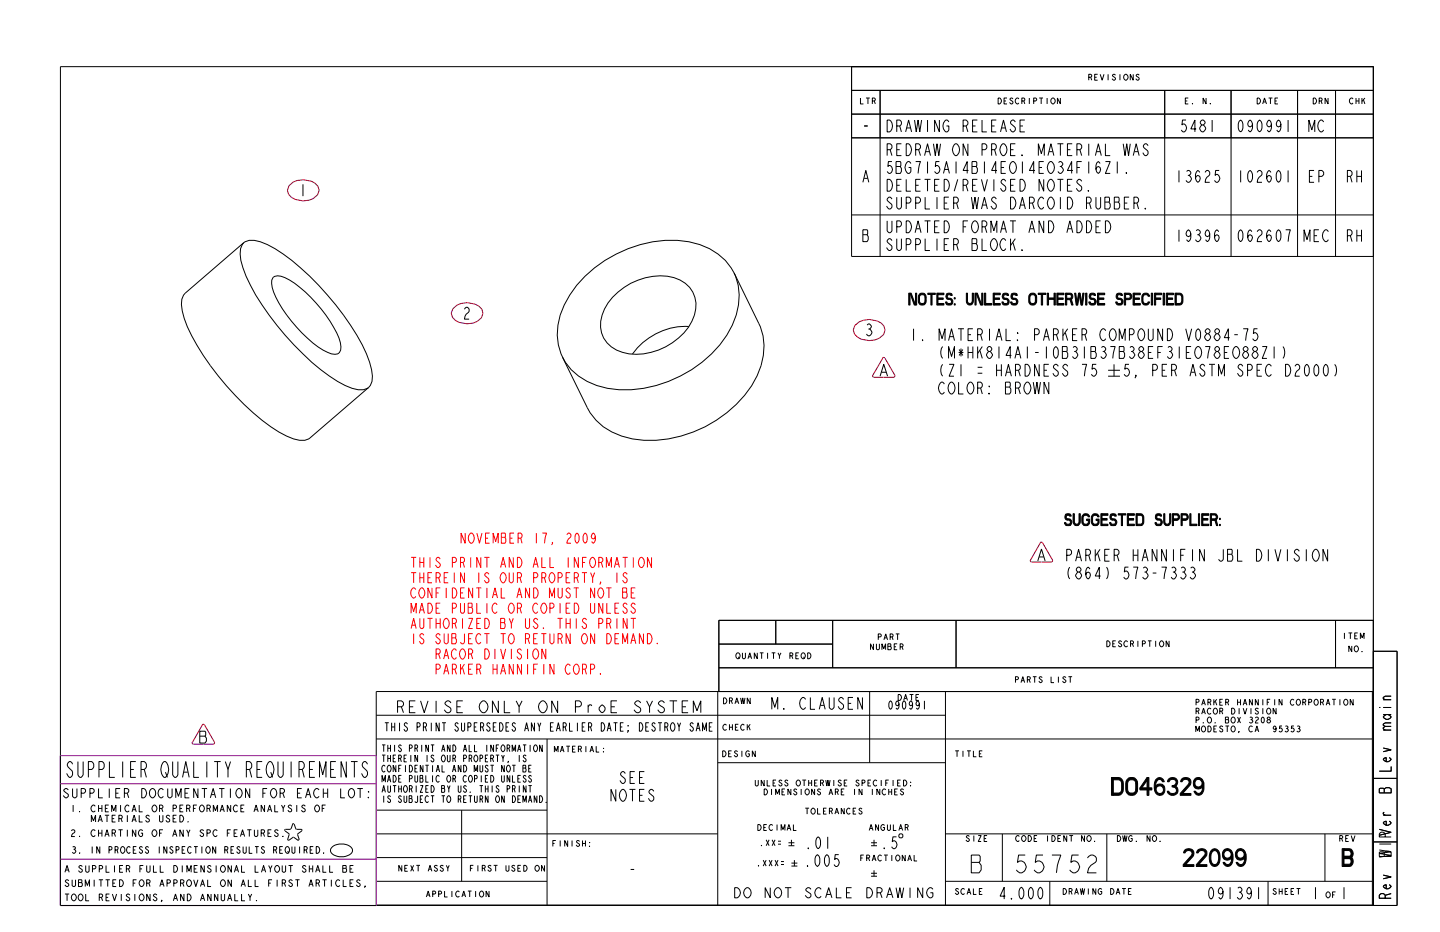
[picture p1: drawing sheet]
<svg xmlns="http://www.w3.org/2000/svg" width="432mm" height="279mm" viewBox="0 0 432 279" stroke-linecap="round" stroke-linejoin="round" font-family="sans-serif">
<g fill="none" stroke="#000" stroke-width=".3">
<path d="M255.4 20v56.9h156.4M255.4 27.1h156.4M255.4 34.2h156.4M258 29.4v1.8h.9M259.1 37.8h1.1M259.7 29.4h1.1M260.3 29.4v1.8M261.6 30.3l.7-.2v-.6l-.7-.1v1.8M262.2 30.3l.3 .9M263.9 27.1v49.8M266 36a1.2 1.2 0 0 1 1.5 .9 2.2 2.2 0 0 1-.8 2.6h-.7zM268.9 37.8h.9l.5-.6v-.6l-.5-.6h-.9v3.5"/>
<path d="M269.8 37.8l.5 1.7M271.6 39.5l.9-3.5 .8 3.5M271.9 38.4h1.1M274.2 36l.5 3.5 .6-3.5 .5 3.5 .6-3.5M278.1 36v3.5M281.7 36v3.5l-1.5-3.5v3.5M284.5 36.6l-.5-.6a1.96 1.96 0 0 0-1.3 1.6 1.96 1.96 0 0 0 .9 1.9h.4l.5-.5v-1.2h-.7M288.8 37.8h.9l.5-.6v-.6l-.5-.6h-.9v3.5M289.7 37.8l.5 1.7M291.6 37.8h.9M293.1 36h-1.5v3.5h1.5M294.5 36v3.5h1.4"/>
<path d="M297.3 37.8h.9M298.7 36h-1.4v3.5h1.4M299.3 29.4a.9 .9 0 0 1 1 .9 .9 .9 0 0 1-1 .9zM300 39.5l.9-3.5 .9 3.5M300.4 38.4h1M301.1 30.3h.6M302 29.4h-.9v1.8h.9M303.7 29.7a.46 .46 0 0 0-.5-.3 .46 .46 0 0 0-.3 .4l.7 .6 .1 .5-.5 .3-.5-.5M304.5 36.6l-.6-.6a.81 .81 0 0 0-.9 .9l.6 .6a1.12 1.12 0 0 1 .9 .9 1.12 1.12 0 0 1-.6 1.1 1.13 1.13 0 0 1-1-.8M305.5 29.7a.54 .54 0 0 0-.5-.3 .54 .54 0 0 0-.5 .4l.1 1.1 .4 .3 .5-.3M305.9 37.8h.8M306.4 30.3l.8-.2v-.6l-.8-.1v1.8"/>
<path d="M307 30.3l.3 .9M307.3 36h-1.4v3.5h1.4M308.7 29.4v1.8M310 30.3h.6l.3-.3-.2-.5-.7-.1v1.8M311.6 29.4h1.2M312.2 29.4v1.8M314 29.4v1.8M315.4 29.5a.54 .54 0 0 1 .9 .3v.9l-.4 .5a.92 .92 0 0 1-.8-.7 .92 .92 0 0 1 .3-1zM318 29.4v1.8l-.9-1.8v1.8M326.5 23.2h.6l.3-.3-.2-.5-.7-.1v1.7M327.1 23.2l.3 .8M328.3 23.2h.5"/>
<path d="M329.1 22.3h-.8v1.7h.8M329.9 22.3l.6 1.7 .5-1.7M332.3 22.3v1.7M334.5 22.6a.46 .46 0 0 0-.5-.3 .46 .46 0 0 0-.4 .4l.7 .6 .2 .5-.6 .2-.4-.4M335.8 22.3v1.7M337.3 22.4a.54 .54 0 0 1 .9 .3v.9l-.5 .4a.92 .92 0 0 1-.8-.6 .92 .92 0 0 1 .4-1zM339.8 22.3v1.7l-.9-1.7v1.7M341.6 22.6a.46 .46 0 0 0-.5-.3 .46 .46 0 0 0-.4 .4l.8 .6 .1 .5-.6 .2-.4-.4M349.2 27.1v49.8M355.4 30.3h.6M355.6 36h-1l-.2 1.5 .4-.3a1.19 1.19 0 0 1 1 1.2 1.19 1.19 0 0 1-1 1.1l-.6-.5M356.3 29.4h-.9v1.8h.9"/>
<path d="M357.5 31l.2 .2zM358.7 38.7h-1.6l1.2-2.7v3.5M360.1 37.8l.4-.3a1.04 1.04 0 0 1 1 1 1.04 1.04 0 0 1-1 1l-.4-.3a.96 .96 0 0 1 0-1.4zM360.5 37.5l-.6-.6a.81 .81 0 0 1 .9-.9l.6 .6v.3l-.6 .6M361.7 29.4v1.8l-.9-1.8v1.8M362.9 31l.1 .2zM363.5 36v3.5M369.1 27.1v49.8M371.6 36.3l.4-.3a2.49 2.49 0 0 1 0 3.5l-.4-.3a2.95 2.95 0 0 1 0-2.9zM375.6 37.2l-.2 .6-.5 .3-.6-.3a1.37 1.37 0 0 1 .6-1.8 2.39 2.39 0 0 1 0 3.5l-.6-.5M377 29.4a.9 .9 0 0 1 1 .9 .9 .9 0 0 1-1 .9zM377.4 36.3l.3-.3a2.39 2.39 0 0 1 0 3.5l-.3-.3a2.68 2.68 0 0 1 0-2.9z"/>
<path d="M378.6 31.2l.6-1.8 .6 1.8M378.9 30.6h.6M380.4 29.4h1.2M381 29.4v1.8M381.3 37.2l-.2 .6-.6 .3-.5-.3a1.43 1.43 0 0 1 .5-1.8 2.39 2.39 0 0 1 0 3.5l-.5-.5M382.3 30.3h.6M383.2 29.4h-.9v1.8h.9M384.1 37.2l-.2 .6-.5 .3a1.13 1.13 0 0 1-.7-1.1 1.13 1.13 0 0 1 .7-1 2.39 2.39 0 0 1 0 3.5l-.5-.5M386.2 36v3.5M389.1 27.1v49.8M392.5 39.5v-3.5l.9 3 .9-3v3.5M393.8 29.4a.9 .9 0 0 1 1 .9 .9 .9 0 0 1-1 .9z"/>
<path d="M395.6 30.3h.6l.3-.3-.2-.5-.7-.1v1.8M396.2 30.3l.3 .9M396.9 36.6l-.5-.6a1.9 1.9 0 0 0-1.3 1.8 1.9 1.9 0 0 0 1.3 1.7l.5-.5M398.2 29.4v1.8l-.9-1.8v1.8M400.5 27.1v49.8M405.7 29.7a.54 .54 0 0 0-.5-.3 .54 .54 0 0 0-.5 .4l.1 1.1 .4 .3 .5-.3M406.6 29.4v1.8M406.6 30.3h.9M407.5 29.4v1.8M408.4 29.4v1.8M408.9 30l.4 1.2M409.3 29.4l-.9 1"/>
<path d="M90.8 55.2v3.6M255.4 41.3h156.4M258.7 54.7l.9-3.6 .9 3.6M259.1 53.5h1.1M266 44.9h.9l.6-.6v-.6l-.6-.6h-.9v3.6M266 53.8a1.19 1.19 0 0 1 1.5 .9 2.2 2.2 0 0 1-.8 2.6h-.7zM266.9 44.9l.6 1.8M267.5 48.4h-1.1l-.2 1.5 .4-.3a1.19 1.19 0 0 1 1 1.2 1.19 1.19 0 0 1-1 1.2l-.6-.6M267.5 59.7l-.6-.6a.75 .75 0 0 0-.7 .4 .75 .75 0 0 0 0 .8l.4 .3a1.12 1.12 0 0 1 .9 .9 1.12 1.12 0 0 1-.6 1.2h-.3l-.7-.9M268.7 48.4h1.3l.1 .3-.1 1.2 .3 .6v.9l-.3 .6h-1.3zM268.7 49.9h1.3M268.9 59.1v3l.5 .6h.4l.5-.6v-3"/>
<path d="M268.9 44.9h.9M268.9 55.5h.9M270.3 43.1h-1.4v3.6h1.4M270.3 53.8h-1.4v3.5h1.4M271.7 43.1h.8a2.22 2.22 0 0 1 0 3.6h-.8zM271.7 53.8v3.5h1.4M273.1 49l-.5-.6a1.86 1.86 0 0 0-.9 3l.5 .6 .8-.3 .1-1.5h-.6M274.6 44.9h.9l.5-.6v-.6l-.5-.6h-.9v3.6M274.6 48.4h1.4l-.7 3.6M274.6 55.5h.9M275.5 44.9l.5 1.8M276 53.8h-1.4v3.5h1.4"/>
<path d="M277.2 46.7l.9-3.6 .9 3.6M277.2 53.8h1.8M277.4 59.1v3.6h1.4M277.6 45.5h1.1M278.1 48.4v3.6M278.1 53.8v3.5M279.9 43.1l.6 3.6 .5-3.6 .5 3.6 .5-3.6M280.2 55.5h.9M281 59.1v3.6M281.7 48.4h-1.1l-.1 1.5 .3-.3a1.19 1.19 0 0 1 1.1 1.2 1.19 1.19 0 0 1-1.1 1.2l-.6-.6M281.7 53.8h-1.5v3.5h1.5M282.9 52l.9-3.6 .9 3.6"/>
<path d="M283.1 53.8a1.18 1.18 0 0 1 1.4 .9 2.2 2.2 0 0 1-.7 2.6h-.7zM283.3 50.8h1.1M284.5 59.1h-1.4v3.6h1.4M286.1 43.4l.4-.3a1.95 1.95 0 0 1 1.3 1.7 1.95 1.95 0 0 1-.9 1.9 1.86 1.86 0 0 1-.9-3zM286.7 48.4v3.6M287.2 53.8l-1.1 3.5M288.8 55.5h.9l.5-.5v-.6l-.5-.6h-.9v3.5M289.7 55.5l.5 1.8M290.2 43.1v3.6l-1.4-3.6v3.6M290.4 51.1h-1.6l1.2-2.7v3.6M291.3 59.1l.5 3.6 .6-3.6 .5 3.6 .5-3.6M291.5 48.4h1.2l.2 .3v.9l-.2 .3 .4 .6v.9l-.4 .6h-1.2z"/>
<path d="M291.5 49.9h1.2M291.6 55.5h.9M293.1 53.8h-1.5v3.5h1.5M294.3 53.8l.9 3.5 .9-3.5M294.5 44.9h.9l.5-.6v-.6l-.5-.6h-.9v3.6M295.2 48.4v3.6M297.3 44.9h.9l.5-.6v-.6l-.5-.6h-.9v3.6M298 53.8v3.5M298.2 44.9l.5 1.8M298.7 59.7l-.5-.6a.75 .75 0 0 0-.7 .4 .75 .75 0 0 0 0 .8l.4 .3a1.05 1.05 0 0 1 .9 1 1.05 1.05 0 0 1-.9 1.1l-.8-.9M298.9 51.1h-1.6l1.3-2.7v3.6M300.2 50.2h.9"/>
<path d="M300.4 43.4l.3-.3a1.95 1.95 0 0 1 1.3 1.7 1.95 1.95 0 0 1-.9 1.9 1.86 1.86 0 0 1-.9-3zM301.6 48.4h-1.4v3.6h1.4M301.6 54.4l-.5-.6a.75 .75 0 0 0-.8 .3 .75 .75 0 0 0 .1 .9l.3 .2a1.05 1.05 0 0 1 .9 1.1 1.05 1.05 0 0 1-.9 1l-.7-.9M303 59.1a1.27 1.27 0 0 1 1.5 .9 2.2 2.2 0 0 1-.8 2.7h-.7zM303 44.9h.9M303 55.5h.9M303.2 48.7l.4-.3a1.9 1.9 0 0 1 1.2 1.8 1.9 1.9 0 0 1-1.2 1.8 2.24 2.24 0 0 1-.4-3.3zM304.5 43.1h-1.5v3.6h1.5M304.5 53.8h-1.5v3.5h1.5M305.9 53.8a1.27 1.27 0 0 1 1.4 .9 2.2 2.2 0 0 1-.7 2.6h-.7zM306.4 46.4l.2 .3zM306.6 48.4v3.6"/>
<path d="M310.3 51.1h-1.6l1.3-2.7v3.6M311.4 46.7v-3.6l.9 3 .8-3v3.6M311.6 50.2h.9M313 48.4h-1.4v3.6h1.4M313 53.8v3.5l-1.4-3.5v3.5M313 59.7l-.5-.6a1.95 1.95 0 0 0-1.4 1.7 1.95 1.95 0 0 0 1 1.9h.4l.5-.6M314.2 46.7l.9-3.6 .9 3.6M314.6 48.7l.3-.3a1.95 1.95 0 0 1 1.4 1.7 1.95 1.95 0 0 1-1 1.9 1.86 1.86 0 0 1-.9-3zM314.6 54.1l.3-.3a1.95 1.95 0 0 1 1.4 1.6 1.95 1.95 0 0 1-1 1.9 1.86 1.86 0 0 1-.9-2.9zM314.6 59.4l.3-.3a1.95 1.95 0 0 1 1.4 1.7 1.95 1.95 0 0 1-1 1.9 1.86 1.86 0 0 1-.9-3zM314.6 45.5h1M317.1 43.1h1.8"/>
<path d="M317.1 53.8h1.8M317.4 48.7l.4-.3a.75 .75 0 0 1 .7 .4 .75 .75 0 0 1 0 .8l-.4 .3a1.06 1.06 0 0 1 .8 1.2 1.06 1.06 0 0 1-1.1 .9l-.6-.6M317.8 49.9h.3M318 43.1v3.6M318 53.8v3.5M318 59.1v3.6M320.1 59.1a1.27 1.27 0 0 1 1.4 .9 2.2 2.2 0 0 1-.7 2.7h-.7zM320.1 44.9h.9M320.1 55.5h.9M321.5 43.1h-1.4v3.6h1.4M321.5 53.8h-1.4v3.5h1.4M321.7 51.1h-1.6l1.3-2.7v3.6"/>
<path d="M322.9 44.9h.9l.6-.6v-.6l-.6-.6h-.9v3.6M322.9 50.2h.9M323.8 44.9l.6 1.8M324.4 48.4h-1.5v3.6M324.4 54.4l-.6-.6a.75 .75 0 0 0-.7 .3 .75 .75 0 0 0 0 .9l.4 .2a1.12 1.12 0 0 1 .9 1 1.12 1.12 0 0 1-.6 1.1h-.3l-.8-.9M326.3 57l.2 .3zM326.5 43.1v3.6M326.5 48.4v3.6M328.5 46.7l.9-3.6 .8 3.6M328.6 59.1v3l.5 .6h.4l.5-.6v-3M328.8 45.5h1.1M329.9 49l-.5-.6a2.39 2.39 0 0 0 0 3.6 1.2 1.2 0 0 0 0-2.1l-.6 .3-.2 .6"/>
<path d="M331.3 59.1h1.2l.2 .3-.2 1.2 .4 .6v.9l-.4 .6h-1.2zM331.5 43.1v3.6h1.4M331.5 48.4h1.4l-1.4 3.6h1.4M334.1 59.1h1.3l.2 .3v.9l-.2 .3 .3 .6v.9l-.3 .6h-1.3zM335 48.4v3.6M336.8 43.1l.6 3.6 .5-3.6 .5 3.6 .5-3.6M337.7 51.7l.2 .3zM338.6 59.1h-1.5v3.6h1.5M339.8 46.7l.9-3.6 .9 3.6M340.2 45.5h1M344.3 43.7l-.6-.6a.75 .75 0 0 0-.7 .3 .75 .75 0 0 0 0 .9l.4 .3a1.05 1.05 0 0 1 .9 1 1.05 1.05 0 0 1-.9 1.1l-.7-.9M353.5 51.1v3.6"/>
<path d="M355.8 51.4l.4-.3a.8 .8 0 0 1 .9 .9l-.6 .6a1.06 1.06 0 0 1 .8 1.2 1.06 1.06 0 0 1-1.1 .9l-.6-.6M356.2 52.6h.3M359.7 51.7l-.5-.6a2.39 2.39 0 0 0 0 3.6 1.16 1.16 0 0 0 .6-1.1 1.16 1.16 0 0 0-.6-1l-.5 .3-.2 .6M361.4 51.7l.5-.6h.3l.6 .6a1.35 1.35 0 0 1-.9 1.5l-.5 1.5h1.4M365.6 51.1h-1.1l-.1 1.5 .3-.3a1.19 1.19 0 0 1 1.1 1.2 1.19 1.19 0 0 1-1.1 1.2l-.5-.6M372 51.1v3.6M374.5 51.4l.4-.3a2.39 2.39 0 0 1 0 3.6l-.4-.3a2.95 2.95 0 0 1 0-3zM377 51.7l.5-.6h.4l.5 .6a1.35 1.35 0 0 1-.9 1.5l-.4 .6-.1 .9h1.4M381.1 51.7l-.6-.6a2.39 2.39 0 0 0 0 3.6 1.16 1.16 0 0 0 .7-1.1 1.16 1.16 0 0 0-.7-1l-.5 .3-.2 .6M383 51.4l.4-.3 .4 .3a2.52 2.52 0 0 1-.4 3.3 2.6 2.6 0 0 1-.4-3.3zM386.2 51.1v3.6M392.6 52.9h.9"/>
<path d="M394 51.1h-1.4v3.6h1.4M395.5 52.9h.9l.5-.6v-.6l-.5-.6h-.9v3.6M404 52.9h.9l.5-.6v-.6l-.5-.6h-.9v3.6M404.9 52.9l.5 1.8M406.9 51.1v3.6M406.9 52.9h1.4M408.3 51.1v3.6M73.1 72.7l-17.6 15.2a5.2 5.2 0 0 0-.8 5.3 47.5 47.5 0 0 0 8.4 16.4 77.7 77.7 0 0 0 20.5 19.9 13.2 13.2 0 0 0 7.8 2.5l1.5-.7 17.6-15.1M73.1 72.7a5 5 0 0 1 5-.2 44.8 44.8 0 0 1 14.7 10.3 80.4 80.4 0 0 1 17.1 23.3 15.5 15.5 0 0 1 1.6 8.2l-.5 1.3-.5 .6M73.1 72.7a5.5 5.5 0 0 0-.9 5.4 52 52 0 0 0 10.8 19.4 66.3 66.3 0 0 0 20.5 18.1 7 7 0 0 0 7 .6M255.4 64.4h156.4M258.7 68.9h1.3l.2 .3-.2 1.2 .3 .6v.8l-.3 .6h-1.3z"/>
<path d="M258.7 70.4h1.3M266 66.2v3l.6 .6h.3l.6-.6v-3M267.5 72.1l-.6-.6a.75 .75 0 0 0-.7 .4 .75 .75 0 0 0 0 .8l.4 .3a1.12 1.12 0 0 1 .9 .9 1.12 1.12 0 0 1-.6 1.2h-.3l-.7-.9M268.9 68h.9l.5-.6v-.6l-.5-.6h-.9v3.6M268.9 71.5v3l.5 .6h.4l.5-.6v-3M271.7 60.9h.9l.5-.6v-.6l-.5-.6h-.9v3.6M271.7 66.2h.8a2.22 2.22 0 0 1 0 3.6h-.8zM271.7 73.3h.9l.5-.6v-.6l-.5-.6h-.9v3.6M274.4 69.8l.9-3.6 .9 3.6M274.6 60.9h.9l.5-.6v-.6l-.5-.6h-.9v3.6M274.6 73.3h.9l.5-.6v-.6l-.5-.6h-.9v3.6M274.7 68.6h1.1"/>
<path d="M277.2 66.2h1.8M277.4 71.5v3.6h1.4M278.1 66.2v3.6M280.2 68h.9M281 71.5v3.6M281.7 66.2h-1.5v3.6h1.5M283.1 66.2a1.18 1.18 0 0 1 1.4 .9 2.2 2.2 0 0 1-.7 2.7h-.7zM283.1 60.9h.9M283.1 73.3h.9M284.5 71.5h-1.4v3.6h1.4M286 60.9h.9l.5-.6v-.6l-.5-.6h-.9v3.6M286 73.3h.9l.5-.6v-.6l-.5-.6h-.9v3.6"/>
<path d="M286.9 60.9l.5 1.8M286.9 73.3l.5 1.8M288.8 68h.9M290.2 66.2h-1.4v3.6M291.5 71.5h1.2l.2 .3v.9l-.2 .3 .4 .6v.9l-.4 .6h-1.2zM291.5 73h1.2M291.8 66.5l.4-.3a1.9 1.9 0 0 1 1.2 1.8 1.9 1.9 0 0 1-1.2 1.8 2.24 2.24 0 0 1-.4-3.3zM294.3 62.7l.9-3.6 .9 3.6M294.5 68h.9l.5-.6v-.6l-.5-.6h-.9v3.6M294.5 71.5v3.6h1.4M294.7 61.5h1M295.4 68l.5 1.8"/>
<path d="M297.1 69.8v-3.6l.9 3 .9-3v3.6M297.5 71.8l.4-.3a1.86 1.86 0 0 1 .8 3l-.5 .6a1.92 1.92 0 0 1-.7-3.3zM300 69.8l.9-3.6 .9 3.6M300.4 68.6h1M301.6 72.1l-.5-.6a1.86 1.86 0 0 0-.9 3l.5 .6h.4l.5-.6M302.9 66.2h1.7M303 71.5v3.6M303.7 66.2v3.6M303.7 72.7l.8 2.4M304.5 71.5l-1.5 2.1M305.7 62.7l.9-3.6 .9 3.6M306 61.5h1.1"/>
<path d="M306.4 74.8l.2 .3zM308.5 69.8l.9-3.6 .9 3.6M308.7 60.9h.9l.5-.6v-.6l-.5-.6h-.9v3.6M308.9 68.6h1.1M309.6 60.9l.5 1.8M313 66.2v3.6l-1.4-3.6v3.6M314.4 66.2h.7a2.22 2.22 0 0 1 0 3.6h-.7zM319.9 69.8l.9-3.6 .9 3.6M320.3 68.6h1.1M322.9 66.2a1.19 1.19 0 0 1 1.5 .9 2.2 2.2 0 0 1-.8 2.7h-.7zM325.8 60.9h.9l.5-.6v-.6l-.5-.6h-.9v3.6M325.8 66.2a1.18 1.18 0 0 1 1.4 .9 2.2 2.2 0 0 1-.7 2.7h-.7z"/>
<path d="M326.7 60.9l.5 1.8M328.6 68h.9M330 66.2h-1.4v3.6h1.4M331.3 60.6h1.2M331.5 66.2a1.27 1.27 0 0 1 1.4 .9 2.2 2.2 0 0 1-.7 2.7h-.7zM334.1 60.6h1.3M337.1 60.9h.9M340 60.9h.9l.5-.6v-.6l-.5-.6h-.9v3.6M340.9 60.9l.5 1.8M343.4 62.4l.2 .3h-.2zM353.5 68.9v3.5M357.1 70.1l-.2 .6-.5 .3-.6-.3a1.37 1.37 0 0 1 .6-1.8l.3 .3a2.46 2.46 0 0 1-.3 3.2l-.6-.6"/>
<path d="M358.7 69.2l.3-.3a.8 .8 0 0 1 .9 .9l-.5 .6a1.06 1.06 0 0 1 .7 1.1 1.06 1.06 0 0 1-1.1 .9l-.5-.6M359 70.4h.4M362.8 70.1l-.2 .6-.6 .3a1.13 1.13 0 0 1-.7-1.1 1.13 1.13 0 0 1 .7-1l.4 .3a2.52 2.52 0 0 1-.4 3.2l-.5-.6M365.4 69.5l-.5-.6-.4 .3a2.52 2.52 0 0 0 .4 3.2 1.2 1.2 0 0 0 0-2l-.5 .3-.2 .6M371.6 69.2l.4-.3a2.48 2.48 0 0 1 0 3.5l-.4-.3a2.95 2.95 0 0 1 0-2.9zM375.4 69.5l-.5-.6-.4 .3a2.52 2.52 0 0 0 .4 3.2 1.2 1.2 0 0 0 0-2l-.6 .3-.2 .6M377 69.5l.5-.6h.4l.5 .6a1.35 1.35 0 0 1-.9 1.5l-.4 .5-.1 .9h1.4M381.1 69.5l-.6-.6a2.39 2.39 0 0 0 0 3.5 1.16 1.16 0 0 0 .7-1 1.16 1.16 0 0 0-.7-1l-.5 .3-.2 .6M383 69.2l.4-.3 .4 .3a2.52 2.52 0 0 1-.4 3.2 2.6 2.6 0 0 1-.4-3.2zM385.5 68.9h1.4l-.7 3.5M391 72.4v-3.5l.9 2.9 .9-2.9v3.5M394 70.7h.9"/>
<path d="M395.5 68.9h-1.5v3.5h1.5M398.3 69.5l-.5-.6a1.95 1.95 0 0 0-1.3 1.6 1.95 1.95 0 0 0 .9 1.9h.4l.5-.6M404 70.7h.9l.5-.6v-.6l-.5-.6h-.9v3.5M404.9 70.7l.5 1.7M406.9 68.9v3.5M406.9 70.7h1.4M408.3 68.9v3.5M82 83.1a3.3 3.3 0 0 1 3.4 .1 39.6 39.6 0 0 1 15.6 16.6 8.5 8.5 0 0 1 1.2 5.1 1.58 1.58 0 0 1-1.7 1.3 15.6 15.6 0 0 1-8.3-4.9 37.9 37.9 0 0 1-10.6-15.1 2.94 2.94 0 0 1 .4-3.1zM139.3 92.7l.5-.6h.4l.5 .6a1.34 1.34 0 0 1-.9 1.5l-.5 1.5h1.4M183.7 89.1a19.4 19.4 0 0 1 18.4-5.9 8.8 8.8 0 0 1 5.4 13.1 19 19 0 0 1-20.9 9.3 8.7 8.7 0 0 1-5.3-13l1-1.8zM206.5 97.9a19.8 19.8 0 0 0-16.8 8.2M220.1 81.8a18.3 18.3 0 0 0-13.5-9.3 37 37 0 0 0-35.7 15.9 18.9 18.9 0 0 0-2.2 18.7"/>
<path d="M220.1 81.8l7.4 15.2a17.7 17.7 0 0 1-.5 15.7 36.6 36.6 0 0 1-37.4 18.9 17.8 17.8 0 0 1-13.5-9.4l-7.4-15.1M220.1 81.8a17.9 17.9 0 0 1-.5 15.7 36.3 36.3 0 0 1-26.6 18.9 25.4 25.4 0 0 1-19.5-3.7l-2.2-1.9-1.8-2.2-.8-1.5M260 97.5l.4-.4a.78 .78 0 0 1 .7 .4 .78 .78 0 0 1 0 .8l-.4 .3a.97 .97 0 0 1 .7 1.3 .97 .97 0 0 1-1.4 .5l-.2-.3M260.4 98.6h.3M273.9 98.6v3.5M287.3 98.6h1.8M288.2 98.6v3.5M291.7 98.6h-1.4v3.5h1.4M296.7 98.6v3.5M301.7 98.6v3.5h1.4M305.1 99.7l.1 .3zM318.7 98.6v3.5"/>
<path d="M319.4 99.7l.8 2.4M320.2 98.6l-1.5 2M323 98.6h-1.4v3.5h1.4M331.6 99.1l-.6-.5a1.9 1.9 0 0 0-1.2 1.7 1.9 1.9 0 0 0 1.2 1.8l.6-.6M333.2 98.9l.3-.3a1.9 1.9 0 0 1 1.2 1.7 1.9 1.9 0 0 1-1.2 1.8 2.2 2.2 0 0 1-.3-3.2zM341.7 98.9l.4-.3a1.9 1.9 0 0 1 1.2 1.7 1.9 1.9 0 0 1-1.2 1.8 2.24 2.24 0 0 1-.4-3.2zM344.3 98.6v2.9l.6 .6h.3l.6-.6v-2.9M348.6 98.6v3.5l-1.4-3.5v3.5M350.1 98.6a1.18 1.18 0 0 1 1.4 .8 2.2 2.2 0 0 1-.8 2.7h-.6zM355.6 98.6l.8 3.5 .9-3.5M358.9 98.9l.4-.3 .3 .3a2.46 2.46 0 0 1-.3 3.2l-.4-.3a2.68 2.68 0 0 1 0-2.9zM372.8 98.6h1.4l-.7 3.5"/>
<path d="M377.1 98.6h-1.1l-.2 1.4 .4-.3a1.19 1.19 0 0 1 1 1.2 1.19 1.19 0 0 1-1 1.2l-.6-.6M263.9 112.8l1.1-3.6 1.1 3.6M264.4 111.6h1.3M276.6 101.8l.2 .3zM281.6 102.1v-3.5l.9 2.9 .9-2.9v3.5M282.7 103.9a3.1 3.1 0 0 0 0 3.5M282.7 109.2a3.1 3.1 0 0 0 0 3.6M283.2 115.2l-.5-.6a1.86 1.86 0 0 0-.9 2.9l.5 .6h.4l.5-.6M284.4 102.1l.9-3.5 .9 3.5M284.4 107.4v-3.5l.9 3 .9-3v3.5M284.6 109.2h1.4l-1.4 3.6h1.4M284.8 114.9l.4-.3a1.9 1.9 0 0 1 1.2 1.7 1.9 1.9 0 0 1-1.2 1.8 2.24 2.24 0 0 1-.4-3.2z"/>
<path d="M284.8 100.9h1M287.4 114.6v3.5h1.5M287.4 105.7h1.5M287.6 104.8l1.1 1.8M288.2 104.5v2.4M288.2 109.2v3.6M288.7 104.8l-1.1 1.8M290.3 100.3h.9M290.3 105.7h1.4M290.3 103.9v3.5M290.5 114.9l.3-.3a1.9 1.9 0 0 1 1.3 1.7 1.9 1.9 0 0 1-1.3 1.8 2.2 2.2 0 0 1-.3-3.2zM291.7 103.9v3.5"/>
<path d="M293.2 100.3h.8l.6-.6v-.6l-.6-.5h-.8v3.5M293.2 116.3h.8l.6-.6v-.5l-.6-.6h-.8v3.5M293.2 103.9v3.5M293.2 111.9h1.4M293.2 110.1h1.4M293.8 105.1l.8 2.3M294 100.3l.6 1.8M294 116.3l.6 1.8M294.6 103.9l-1.4 2.1M296.2 105.7l.3-.3a1.04 1.04 0 0 1 1.1 1 1.04 1.04 0 0 1-1.1 1l-.3-.3a.96 .96 0 0 1 0-1.4zM296.5 105.4l-.5-.6a.8 .8 0 0 1 .9-.9l.5 .6-.5 .9M296.5 117.8l.2 .3h-.2z"/>
<path d="M296.5 115.7h.2v.3zM298.7 102.1l.9-3.5 .8 3.5M298.8 109.2v3.6M298.8 111h1.5M299 100.9h1.1M299.6 103.9v3.5M300.3 109.2v3.6M301.5 112.8l.9-3.6 .9 3.6M301.5 114.6h1.2l.2 .3v.8l-.2 .3 .4 .6v.9l-.4 .6h-1.2zM301.5 116h1.2M301.8 111.6h1.1M303.3 106.6h-1.6l1.2-2.7v3.5"/>
<path d="M304.3 107.4l.9-3.5 .9 3.5M304.5 111h.9l.5-.6v-.6l-.5-.6h-.9v3.6M304.5 116.3h.9l.5-.6v-.5l-.5-.6h-.9v3.5M304.7 106.3h1.1M305.1 101.8l.1 .3zM305.4 111l.5 1.8M305.4 116.3l.5 1.8M307.4 109.2a1.18 1.18 0 0 1 1.4 .9 2.2 2.2 0 0 1-.7 2.7h-.7zM307.6 114.9l.3-.3a1.86 1.86 0 0 1 .9 2.9l-.5 .6a1.92 1.92 0 0 1-.7-3.2zM308.1 103.9v3.5M309.8 114.6l.6 3.5 .5-3.5 .5 3.5 .6-3.5M310.2 100.3h.9l.5-.6v-.6l-.5-.5h-.9v3.5"/>
<path d="M310.4 105.7h1M311.6 109.2v3.6l-1.4-3.6v3.6M312.9 102.1l.9-3.5 .9 3.5M313.1 111h.8M313.2 100.9h1.1M313.8 103.9v3.5M314.5 109.2h-1.4v3.6h1.4M314.5 114.6v3.5l-1.4-3.5v3.5M315.9 100.3h.9l.5-.6v-.6l-.5-.5h-.9v3.5M316.3 104.2l.3-.3 .3 .3a2.46 2.46 0 0 1-.3 3.2l-.3-.3a2.68 2.68 0 0 1 0-2.9zM316.8 100.3l.5 1.8M317.3 109.8l-.5-.6a.8 .8 0 0 0-.9 .9l.5 .6a1.12 1.12 0 0 1 .9 .9 1.12 1.12 0 0 1-.5 1.2 1.13 1.13 0 0 1-1.1-.9"/>
<path d="M318.6 103.9h1.2l.2 .3-.2 1.2 .4 .6v.9l-.4 .5h-1.2zM318.6 105.4h1.2M320.2 109.8l-.6-.6a.75 .75 0 0 0-.7 .4 .75 .75 0 0 0 0 .8l.4 .3a1.12 1.12 0 0 1 .9 .9 1.12 1.12 0 0 1-.6 1.2h-.3l-.7-.9M321.6 100.3h.9M321.8 104.2l.3-.3a.75 .75 0 0 1 .8 .3 .75 .75 0 0 1-.1 .9l-.3 .3a1.07 1.07 0 0 1 .7 1.2 1.07 1.07 0 0 1-1.1 .8l-.5-.5M322.1 105.4h.4M324.4 100.3h.9l.5-.6v-.6l-.5-.5h-.9v3.5M324.4 109.2h1.4l-.6 3.6M325.2 103.9v3.5M325.3 100.3l.5 1.8M327.1 103.9h1.2l.2 .3-.2 1.2 .4 .6v.9l-.4 .5h-1.2zM327.1 105.4h1.2"/>
<path d="M328.7 109.2h-1.1l-.2 1.5 .4-.3a1.19 1.19 0 0 1 1.1 1.2 1.19 1.19 0 0 1-1.1 1.2l-.5-.6M330.3 104.2l.4-.3a.8 .8 0 0 1 .9 .9l-.6 .6a1.06 1.06 0 0 1 .7 1.2 1.06 1.06 0 0 1-1 .8l-.6-.5M330.7 105.4h.3M332.3 111h3.5M332.3 112.8h3.5M333 103.9h1.4l-.7 3.5M334.1 109.2v3.6M335.6 102.1v-3.5l.9 2.9 .9-2.9v3.5M335.6 103.9h1.3l.2 .3-.2 1.2 .3 .6v.9l-.3 .5h-1.3zM335.6 105.4h1.3M338.5 109.2h-1l-.2 1.5 .4-.3a1.19 1.19 0 0 1 1 1.2 1.19 1.19 0 0 1-1 1.2l-.6-.6M338.7 100.3h.9l.5-.6v-.6l-.5-.5h-.9v3.5"/>
<path d="M338.8 104.2l.4-.3a.75 .75 0 0 1 .7 .3 .75 .75 0 0 1 0 .9l-.3 .3a1.06 1.06 0 0 1 .7 1.2 1.06 1.06 0 0 1-1.1 .8l-.5-.5M339.2 105.4h.4M340.7 112.8l-.2-.3 .2 .3-.4 .6M341.7 105.7l.4-.3a1.04 1.04 0 0 1 1 1 1.04 1.04 0 0 1-1 1l-.4-.3a.96 .96 0 0 1 0-1.4zM342.1 105.4l-.6-.6a.8 .8 0 0 1 .9-.9l.5 .6v.3l-.5 .6M344.3 105.7h.9M345.7 111h.8l.5-.6v-.6l-.5-.6h-.8v3.6M345.8 103.9h-1.5v3.5h1.5M347.2 105.7h.9M348.5 111h.9M348.6 103.9h-1.4v3.5M349.9 109.2h-1.4v3.6h1.4"/>
<path d="M350.2 104.2l.4-.3a.75 .75 0 0 1 .7 .3 .75 .75 0 0 1 0 .9l-.4 .3a1.07 1.07 0 0 1 .7 1.2 1.07 1.07 0 0 1-1 .8l-.5-.5M350.6 105.4h.3M351.3 111h.9l.6-.6v-.6l-.6-.6h-.9v3.6M352.2 111l.6 1.8M353.6 103.9v3.5M355.7 105.7h.9M356.8 112.8l.9-3.6 .9 3.6M357.2 103.9h-1.5v3.5h1.5M357.2 111.6h1.1M358.7 104.2l.4-.3a1.9 1.9 0 0 1 1.2 1.8 1.9 1.9 0 0 1-1.2 1.7 2.24 2.24 0 0 1-.4-3.2zM361.3 109.8l-.5-.6a.75 .75 0 0 0-.8 .4 .75 .75 0 0 0 0 .8l.4 .3a1.05 1.05 0 0 1 .9 1 1.05 1.05 0 0 1-.9 1.1l-.7-.9M361.4 103.9h1.4l-.7 3.5"/>
<path d="M361.6 100.3l.3-.3a1.04 1.04 0 0 1 1.1 1.1 1.04 1.04 0 0 1-1.1 1l-.3-.3a.89 .89 0 0 1 0-1.5zM361.9 100l-.5-.6a.86 .86 0 0 1 .9-.8l.5 .5-.1 .6-.4 .3M362.5 109.2h1.8M363.4 109.2v3.6M364.4 100.3l.4-.3a1.04 1.04 0 0 1 1.1 1.1 1.04 1.04 0 0 1-1.1 1l-.4-.3a.89 .89 0 0 1 0-1.5zM364.4 105.7l.4-.3a1.04 1.04 0 0 1 1.1 1 1.04 1.04 0 0 1-1.1 1l-.4-.3a.89 .89 0 0 1 0-1.4zM364.8 100l-.5-.6a.71 .71 0 0 1 .4-.7 .71 .71 0 0 1 .8 .2l.2 .5-.5 .6M364.8 105.4l-.5-.6a.8 .8 0 0 1 .9-.9l.5 .6-.5 .9M365.4 112.8v-3.6l.9 3 .9-3v3.6M367.1 105.7h.9M368.5 103.9h-1.4v3.5h1.4M368.7 101.2h-1.6l1.2-2.6v3.5"/>
<path d="M370.1 104.2l.4-.3a1.9 1.9 0 0 1 1.2 1.8 1.9 1.9 0 0 1-1.2 1.7 2.24 2.24 0 0 1-.4-3.2zM370.1 100.3h1.1M372.7 109.8l-.5-.6a.75 .75 0 0 0-.8 .4 .75 .75 0 0 0 0 .8l.4 .3a1.05 1.05 0 0 1 .9 1 1.05 1.05 0 0 1-.9 1.1l-.7-.9M373 105.7l.3-.3a1.04 1.04 0 0 1 1.1 1 1.04 1.04 0 0 1-1.1 1l-.3-.3a.96 .96 0 0 1 0-1.4zM373.3 105.4l-.5-.6a.8 .8 0 0 1 .9-.9l.5 .6-.1 .6-.4 .3M374.1 111h.9l.5-.6v-.6l-.5-.6h-.9v3.6M375.8 105.7l.4-.3a1.04 1.04 0 0 1 1 1 1.04 1.04 0 0 1-1 1l-.4-.3a.89 .89 0 0 1 0-1.4zM376.2 105.4l-.6-.6a.86 .86 0 0 1 .9-.9l.6 .6-.2 .6-.4 .3M376.9 111h.9M378.4 109.2h-1.5v3.6h1.5M378.5 103.9h1.4l-1.4 3.5h1.4M381.2 109.8l-.5-.6a1.9 1.9 0 0 0-1.3 1.8 1.9 1.9 0 0 0 1.3 1.8l.5-.6"/>
<path d="M382.1 103.9v3.5M384.7 103.9a3.3 3.3 0 0 1 0 3.5M385.5 109.2a1.18 1.18 0 0 1 1.4 .9 2.2 2.2 0 0 1-.7 2.7h-.7zM388.3 109.8l.5-.6h.4l.5 .6a1.35 1.35 0 0 1-.9 1.5l-.5 1.5h1.4M391.5 109.5l.4-.3a2.39 2.39 0 0 1 0 3.6 2.52 2.52 0 0 1-.4-3.3zM394.4 109.5l.3-.3 .4 .3a2.46 2.46 0 0 1-.4 3.3 2.46 2.46 0 0 1-.3-3.3zM397.2 109.5l.4-.3 .3 .3a2.52 2.52 0 0 1-.3 3.3 2.46 2.46 0 0 1-.4-3.3zM400.2 109.2a3.1 3.1 0 0 1 0 3.6M311.2 168.2l1.1-3.6 1.1 3.6M311.6 167h1.4M319.9 166.5h.9l.5-.6v-.6l-.5-.6h-.9v3.5M320.8 170a3.3 3.3 0 0 0 0 3.6"/>
<path d="M322.5 168.2l.9-3.5 .9 3.5M322.9 171.8l.4-.3a1.04 1.04 0 0 1 1 1 1.04 1.04 0 0 1-1 1.1l-.4-.3a.89 .89 0 0 1 0-1.5zM322.9 167.1h1.1M323.3 171.5l-.6-.6a.71 .71 0 0 1 .4-.8 .71 .71 0 0 1 .9 .2l.1 .6-.5 .6M325.6 166.5h.9l.5-.6v-.6l-.5-.6h-.9v3.5M326.5 166.5l.5 1.7M326.8 170.6l-.5-.6-.4 .3a2.52 2.52 0 0 0 .4 3.3 1.2 1.2 0 0 0 0-2.1l-.5 .3-.2 .6M328.4 164.7v3.5M329.1 165.9l.8 2.3M329.9 164.7l-1.5 2.1M330 172.7h-1.6l1.2-2.7v3.6M331.3 166.5h.8"/>
<path d="M331.8 170a3.3 3.3 0 0 1 0 3.6M332.7 164.7h-1.4v3.5h1.4M334.1 166.5h.9l.5-.6v-.6l-.5-.6h-.9v3.5M335 166.5l.5 1.7M338.4 170h-1.1l-.2 1.5 .4-.3a1.19 1.19 0 0 1 1 1.2 1.19 1.19 0 0 1-1 1.2l-.5-.6M339.8 170h1.4l-.7 3.6M339.8 166.5h1.4M339.8 164.7v3.5M341.2 164.7v3.5M342.5 168.2l.9-3.5 .9 3.5M342.8 170.3l.4-.3a.75 .75 0 0 1 .7 .4 .75 .75 0 0 1 0 .8l-.4 .3a1.06 1.06 0 0 1 .8 1.2 1.06 1.06 0 0 1-1.1 .9l-.6-.6M342.8 167.1h1.1"/>
<path d="M343.2 171.5h.3M345.7 171.8h1.1M346.9 164.7v3.5l-1.4-3.5v3.5M348.3 170h1.5l-.8 3.6M349.8 164.7v3.5l-1.5-3.5v3.5M351.4 170.3l.3-.3a.75 .75 0 0 1 .8 .4 .75 .75 0 0 1-.1 .8l-.3 .3a1.07 1.07 0 0 1 .7 1.2 1.07 1.07 0 0 1-1.1 .9l-.5-.6M351.7 171.5h.4M351.9 164.7v3.5M354 166.5h.9M354.2 170.3l.3-.3a.75 .75 0 0 1 .8 .4 .75 .75 0 0 1 0 .8l-.4 .3a1.06 1.06 0 0 1 .7 1.2 1.06 1.06 0 0 1-1.1 .9l-.5-.6M354.5 171.5h.4M355.4 164.7h-1.4v3.5"/>
<path d="M357 170.3l.4-.3a.75 .75 0 0 1 .7 .4 .75 .75 0 0 1 0 .8l-.3 .3a1.06 1.06 0 0 1 .7 1.2 1.06 1.06 0 0 1-1.1 .9l-.5-.6M357.4 171.5h.4M357.6 164.7v3.5M361.1 164.7v3.5l-1.4-3.5v3.5M366.8 164.7v2.9l-.5 .6h-.4l-.5-.6M368.1 164.7h1.2l.2 .3-.2 1.2 .4 .6v.8l-.4 .6h-1.2zM368.1 166.2h1.2M371.1 164.7v3.5h1.4M376.8 164.7a1.19 1.19 0 0 1 1.4 .9 2.2 2.2 0 0 1-.7 2.6h-.7zM380.3 164.7v3.5M382.3 164.7l.9 3.5 .9-3.5M386 164.7v3.5"/>
<path d="M389.6 165.3l-.6-.6a.8 .8 0 0 0-.8 .9l.5 .6a1.12 1.12 0 0 1 .9 .9 1.12 1.12 0 0 1-.6 1.1 1.13 1.13 0 0 1-1-.9M391.7 164.7v3.5M394 165l.4-.3a1.86 1.86 0 0 1 .9 2.9l-.5 .6a1.92 1.92 0 0 1-.8-3.2zM398.1 164.7v3.5l-1.4-3.5v3.5M215.6 193.1h34.1M220.9 195.8l.3-.1a.9 .9 0 0 1 .8 .9 .9 .9 0 0 1-.8 .9l-.5-.5-.1-.4zM221.4 196.9l.3 .6M222.6 195.7v1.5l.4 .3 .5-.3v-1.5M224.3 197.5l.5-1.8 .6 1.8M224.5 196.9h.7M227.1 195.7v1.8l-.9-1.8v1.8M227.8 195.7h1.1"/>
<path d="M228.4 195.7v1.8M230.2 195.7v1.8M231.4 195.7h1.1M231.9 195.7v1.8M232.6 186v7.1M233.3 195.7l.4 .9v.9M234.2 195.7l-.5 .9M236.9 196.6l.7-.2v-.6l-.7-.1v1.8M237.4 196.6l.3 .9M238.6 196.6h.6M239.5 195.7h-.9v1.8h.9M240.5 195.8l.2-.1a.9 .9 0 0 1 .8 .9 .9 .9 0 0 1-.8 .9l-.4-.5-.1-.4z"/>
<path d="M241 196.9l.3 .6M242.2 195.7a.89 .89 0 0 1 1 .9 .89 .89 0 0 1-1 .9zM249.7 186v14.2M261.9 193v1.8l-.9-1.8v1.8M262.8 193v1.5a.47 .47 0 0 0 .4 .3 .47 .47 0 0 0 .5-.3v-1.5M263.4 190.9l.8-.1v-.6l-.8-.2v1.8M264.5 194.8v-1.8l.5 1.5 .6-1.5v1.8M265 191.8l.6-1.8 .5 1.8M265.3 191.2h.6M266.2 193l.9 .2-.1 .6 .3 .7-.3 .3h-.8zM266.2 193.8h.8M266.9 190.9l.8-.1v-.6l-.8-.2v1.8"/>
<path d="M267.5 190.9l.3 .9M268.1 193.9h.6M268.6 190h1.1M269 193h-.9v1.8h.9M269.2 190v1.8M269.9 193.9l.8-.1v-.6l-.8-.2v1.8M270.5 193.9l.3 .9M286.7 186v14.2M331.9 192.1a.89 .89 0 0 1 1 .9 .89 .89 0 0 1-1 .9zM333.7 193h.5M334.6 192.1h-.9v1.8h.9M336.3 192.5l-.3-.4-.6 .4 .8 .7a.49 .49 0 0 1-.2 .7 .49 .49 0 0 1-.7-.4"/>
<path d="M338.1 192.5l-.3-.4a.84 .84 0 0 0-.8 1 .84 .84 0 0 0 1 .7l.1-.2M339 193l.8-.1v-.6l-.8-.2v1.8M339.6 193l.3 .9M341.2 192.1v1.8M342.6 193l.7-.1v-.6l-.7-.2v1.8M344.2 192.1h1.1M344.8 192.1v1.8M346.5 192.1v1.8M348 192.3l.2-.2a.84 .84 0 0 1 .8 1 .84 .84 0 0 1-1 .7l-.4-.8zM350.6 192.1v1.8l-.9-1.8v1.8M400.5 186v14.2M403.1 189.7v1.8"/>
<path d="M404.4 189.7h1.1M404.9 189.7v1.8M405.3 193.6v1.8l-.8-1.8v1.8M406.2 190.6h.6M406.4 193.8l.2-.2a.9 .9 0 0 1 .8 .9 .9 .9 0 0 1-.8 .9l-.4-.3-.1-.6zM407.1 189.7h-.9v1.8h.9M407.9 191.5v-1.8l.6 1.5 .5-1.5v1.8M408.4 195.2l.1 .2zM411.8 195.2h7.1v76.2h-400.8v-251.4h393.7v251.4M411.8 186h-196.2v21.3M59.9 219.2h1.6l.2 .3v.9l-.2 .3 .4 .6v.9l-.4 .6h-1.6zM112.8 214.4h170.7"/>
<path d="M115.4 216.7h1.2M116 216.7v2.5M117.4 216.7v2.5M117.4 217.9h1M118.4 216.7v2.5M119.2 211.9h1.2l.4-.3a.93 .93 0 0 0-.4-1.5h-1.2v3.6M119.8 216.7v2.5M120.4 211.9l.6 1.8M122.2 217.1l-.4-.4-.6 .4 .1 .4 .9 .9-.2 .6-.4 .2-.5-.6M122.8 211.9h1.1M124.5 210.1h-1.7v3.6h1.7M125.1 217.9h.5l.4-.4v-.4l-.4-.4h-.5v2.5"/>
<path d="M126.1 210.1l1.1 3.6 1.2-3.6M127 217.9h.6l.3-.4v-.4l-.3-.4h-.6v2.5M127.6 217.9l.3 1.3M129.3 216.7v2.5M130.8 210.1v3.6M131.7 216.7v2.5l-.9-2.5v2.5M132.5 216.7h1.2M133.1 216.7v2.5M135.2 210.7l-.2-.3a.91 .91 0 0 0-1.6 .3 2.06 2.06 0 0 0 1.6 1.5 .98 .98 0 0 1-.5 1.5 .98 .98 0 0 1-1.3-.9M137 211.9h1.1M137.4 217.1l-.3-.4-.6 .4 .1 .4 .8 .9-.1 .6-.5 .2-.4-.6M138.4 216.7v2.1l.3 .4 .6-.4v-2.1"/>
<path d="M138.8 210.1h-1.8v3.6h1.8M140.3 217.9h.6l.3-.4v-.4l-.3-.4h-.6v2.5M142.2 217.9h.6M143.1 216.7h-.9v2.5h.9M144.1 217.9h.6l.3-.4v-.4l-.3-.4h-.6v2.5M144.4 210.4l.4-.3a1.79 1.79 0 0 1 1.5 1.8 1.79 1.79 0 0 1-1.5 1.8 1.98 1.98 0 0 1-.4-3.3zM144.7 217.9l.3 1.3M146.9 217.1l-.3-.4-.6 .4 .1 .4 .8 .9-.1 .6-.5 .2-.4-.6M147.9 217.9h.6M148.8 216.7h-.9v2.5h.9M149.4 210.1v3.6l-1.7-3.6v3.6M149.8 216.7a1.28 1.28 0 0 1 .8 2.1l-.3 .4h-.5z"/>
<path d="M151.2 210.1v3.6h1.8M151.7 217.9h.6M152.7 216.7h-1v2.5h1M154.6 217.1l-.4-.4-.6 .4 .1 .4 .9 .9-.2 .6-.4 .2-.5-.6M154.8 210.1l.9 1.8v1.8M156.5 210.1l-.8 1.8M157.3 219.2l.6-2.5 .6 2.5M157.5 218.4h.7M160.3 216.7v2.5l-1-2.5v2.5M161.2 216.7l.5 1.2v1.3M162.1 210.4l.5-.3a1.79 1.79 0 0 1 1.5 1.8 1.79 1.79 0 0 1-1.5 1.8 1.98 1.98 0 0 1-.5-3.3zM162.2 216.7l-.5 1.2"/>
<path d="M165.1 217.9h.6M166 216.7h-.9v2.5h.9M166.8 219.2l.6-2.5 .6 2.5M167 218.4h.8M167.2 210.1v3.6l-1.8-3.6v3.6M168.9 217.9h.6l.3-.4v-.4l-.3-.4h-.6v2.5M169.5 217.9l.3 1.3M170.8 216.7v2.5h.9M172.6 211.9h1.1l.4-.3a.93 .93 0 0 0-.4-1.5h-1.1v3.6M173.1 216.7v2.5M174.6 217.9h.6M175.5 216.7h-.9v2.5h.9"/>
<path d="M176.4 211.3v2.4M176.5 217.9h.6l.3-.4v-.4l-.3-.4h-.6v2.5M177.1 217.9l.3 1.3M177.5 211.6l-.3-.3h-.4l-.4 .6M180.1 211.6l.5-.3 .8 .9v.6l-.8 .9-.9-.9v-.6zM180.3 216.7a1.28 1.28 0 0 1 .8 2.1l-.3 .4h-.5zM182.1 219.2l.6-2.5 .6 2.5M182.3 218.4h.7M183.2 211.9h1.2M184 216.7h1.2M184.6 216.7v2.5M185 210.1h-1.8v3.6h1.8"/>
<path d="M186 217.9h.6M186.9 216.7h-.9v2.5h.9M188.3 217.5l.1 .2zM188.4 219.2l-.1-.2 .1 .2-.3 .4M191.7 216.7a1.28 1.28 0 0 1 .8 2.1l-.3 .4h-.5zM192.1 210.7l-.2-.3a.91 .91 0 0 0-1.6 .3 2.06 2.06 0 0 0 1.6 1.5 .98 .98 0 0 1-.5 1.5 .98 .98 0 0 1-1.3-.9M193.6 217.9h.6M193.9 210.1l.9 1.8v1.8M194.6 216.7h-1v2.5h1M195.7 210.1l-.9 1.8M196.5 217.1l-.4-.4-.6 .4 .1 .4 .9 .9-.2 .6-.4 .2-.5-.6M197.3 216.7h1.2"/>
<path d="M197.9 216.7v2.5M199.2 210.7l-.2-.3a.91 .91 0 0 0-1.6 .3 2.06 2.06 0 0 0 1.6 1.5 .98 .98 0 0 1-.5 1.5 .98 .98 0 0 1-1.3-.9M199.3 217.9h.6l.4-.4v-.4l-.4-.4h-.6v2.5M199.9 217.9l.4 1.3M200.8 210.1h2.2M201.3 216.9l.3-.2a1.4 1.4 0 0 1 .8 1.2 1.4 1.4 0 0 1-.8 1.3l-.3-.4a1.69 1.69 0 0 1 0-1.9zM201.9 210.1v3.6M203.2 216.7l.4 1.2v1.3M204.1 216.7l-.5 1.2M204.6 211.9h1.1M206.3 210.1h-1.7v3.6h1.7M207.9 217.1l-.3-.4-.6 .4 .1 .4 .8 .9-.1 .6-.5 .2-.5-.6"/>
<path d="M207.9 213.7v-3.6l1.1 3 1.1-3v3.6M208.7 219.2l.6-2.5 .6 2.5M209 218.4h.7M210.7 219.2v-2.5l.5 2.1 .6-2.1v2.5M212.7 217.9h.6M213.6 216.7h-.9v2.5h.9M215.2 207.3v64M215.6 200.2h196.2M217 209.2a.9 .9 0 0 1 1 .9 .9 .9 0 0 1-1 .9zM217.8 217.4l-.3-.3a.9 .9 0 0 0-.8 .9 .9 .9 0 0 0 .8 .9l.3-.3M218.7 210.1l.8-.2v-.6l-.8-.1v1.8M218.7 217.1v1.8"/>
<path d="M218.7 218h.9M219.3 210.1l.3 .9M219.6 217.1v1.8M220.4 211l.5-1.8 .6 1.8M220.5 218h.6M220.6 210.4h.7M221.4 217.1h-.9v1.8h.9M222.1 209.2l.3 1.8 .3-1.8 .4 1.8 .3-1.8M223.2 217.4l-.4-.3a.9 .9 0 0 0-.7 .9 .9 .9 0 0 0 .7 .9l.4-.3M224.1 217.1v1.8M224.5 217.7l.5 1.2M225 209.2v1.8l-.9-1.8v1.8"/>
<path d="M225 217.1l-.9 1.1M231.4 212.6v-3.5l.9 3 .9-3v3.5M235 212.3l.2 .3zM241.6 209.7l-.6-.6a1.9 1.9 0 0 0-1.2 1.8 1.9 1.9 0 0 0 1.2 1.7l.6-.5M243 209.1v3.5h1.4M245.7 212.6l.8-3.5 .9 3.5M246 211.5h1.1M248.7 209.1v3l.5 .5h.4l.5-.5v-3M252.9 209.7l-.5-.6a.8 .8 0 0 0-.9 .9l.6 .6a1.12 1.12 0 0 1 .8 .9 1.12 1.12 0 0 1-.5 1.1 1.13 1.13 0 0 1-1.1-.8M254.3 210.9h.9M255.8 209.1h-1.5v3.5h1.5M258.6 209.1v3.5l-1.4-3.5v3.5"/>
<path d="M260.8 207.3v21.3M266.8 210.3l.2-.2a1.72 1.72 0 0 1 0 2.5 1.8 1.8 0 0 1-.2-2.3zM269.3 208.2a.9 .9 0 0 1 1 .9 .9 .9 0 0 1-1 .9zM269.6 211l-.1 .4-.4 .2-.4-.2a.99 .99 0 0 1 .4-1.3 1.72 1.72 0 0 1 0 2.5l-.4-.4M270.8 210.3l.3-.2a1.72 1.72 0 0 1 0 2.5 1.8 1.8 0 0 1-.3-2.3zM271 210l.6-1.8 .5 1.8M271.2 209.4h.7M272.8 208.2h1.1M273.3 208.2v1.8M273.6 211l-.1 .4-.4 .2-.3-.2a.99 .99 0 0 1 .3-1.3 1.72 1.72 0 0 1 0 2.5l-.3-.4M274.7 209.1h.6M275.5 208.2h-.8v1.8h.8"/>
<path d="M275.7 211l-.2 .4-.3 .2-.4-.2a.99 .99 0 0 1 .4-1.3 1.72 1.72 0 0 1 0 2.5l-.4-.4M277.2 210.1v2.5M283.5 207.3v64M304.5 203.8l.8-.2v-.6l-.8-.1v1.7M306.2 204.6l.5-1.7 .6 1.7M306.4 204.1h.6M308.1 203.8l.7-.2v-.6l-.7-.1v1.7M308.6 203.8l.3 .8M309.7 202.9h1.1M310.3 202.9v1.7M312.5 203.2l-.4-.3-.5 .3 .9 .9-.1 .4-.4 .1-.5-.4M315.2 202.9v1.7h.9"/>
<path d="M317.4 202.9v1.7M319.6 203.2l-.4-.3-.5 .3 .9 .9-.1 .4-.4 .1-.5-.4M320.4 202.9h1.1M320.9 202.9v1.7M358.6 219.4v-1.8l.5 1.5 .6-1.5v1.8M358.6 215.9l.9-.2v-.6l-.9-.1v1.8M358.6 213.2l.9-.1v-.7l-.9-.1v1.8M358.6 210.5l.9-.1v-.6l-.9-.2v1.8M359.2 213.2l.3 .9M360.3 214.1l.6-1.8 .5 1.8M360.3 211.4l.6-1.8 .5 1.8M360.6 217.8l.2-.2a.9 .9 0 0 1 .7 .9 .9 .9 0 0 1-.7 .9l-.6-.9z"/>
<path d="M360.6 213.5h.6M360.6 210.8h.6M360.8 216.6l.1 .2zM362.2 217.6a.9 .9 0 0 1 1 .9 .9 .9 0 0 1-1 .9zM362.2 210.5l.8-.1v-.6l-.8-.2v1.8M362.3 215.1l.2-.1a.9 .9 0 0 1 .8 .9 .9 .9 0 0 1-.8 .9l-.5-.9zM362.8 210.5l.3 .9M363.1 212.6l-.3-.3a.84 .84 0 0 0-.8 1 .84 .84 0 0 0 1 .7l.1-.2M364 218.5h.5M364 209.6v1.8M364.1 212.4l.2-.1a.9 .9 0 0 1 .8 .9 .9 .9 0 0 1-.8 .9l-.5-.9zM364.3 216.6l.1 .2z"/>
<path d="M364.4 210.2l.5 1.2M364.9 217.6h-.9v1.8h.9M364.9 209.6l-.9 1.1M365.8 213.2l.8-.1v-.7l-.8-.1v1.8M365.8 210.5h.5M366.3 213.2l.3 .9M366.6 217.9l-.3-.3-.5 .3 .8 .8a.49 .49 0 0 1-.3 .7 .49 .49 0 0 1-.6-.4M366.6 209.6h-.8v1.8h.8M367.5 215l.8 .1-.1 .6 .2 .8-.2 .3h-.7zM367.5 217.6h1.1M367.5 215.7h.7M367.5 210.5l.8-.1v-.6l-.8-.2v1.8"/>
<path d="M368 217.6v1.8M368.1 210.5l.3 .9M369.3 212.3a.9 .9 0 0 1 1 .9 .9 .9 0 0 1-1 .9zM369.4 217.8l.3-.2a.9 .9 0 0 1 .7 .9 .9 .9 0 0 1-.7 .9l-.6-.9zM369.4 215.1l.3-.1a.9 .9 0 0 1 .7 .9 .9 .9 0 0 1-.7 .9l-.6-.9zM371.1 215l.9 1.8M371.1 210.5h.9M371.1 209.6v1.8M371.6 219.4l-.2-.1 .2 .1-.3 .3M371.6 212.3v1.8M372 215l-.9 1.8M372 209.6v1.8"/>
<path d="M372.8 212.3l.5 1.8 .6-1.8M372.8 211.4l.5-1.8 .6 1.8M373 210.8h.7M374.8 215.1h.7v.3l-.3 .3a.5 .5 0 0 1 .3 .8 .5 .5 0 0 1-.9 0M375 215.7h.2M375.1 212.3v1.8M375.5 217.9l-.3-.3a.84 .84 0 0 0-.8 1 .84 .84 0 0 0 1.1 .7v-.2M375.5 209.6v1.8l-.9-1.8v1.8M376.3 219.4l.6-1.8 .5 1.8M376.4 215.3l.4-.3 .4 .1 .1 .5-.5 .4-.4 .8h.9M376.6 218.8h.6M377.3 212.6l-.3-.3-.6 .3 .8 .7a.49 .49 0 0 1-.2 .8 .49 .49 0 0 1-.7-.4"/>
<path d="M377.3 209.6v1.8l-.9-1.8v1.8M378.4 215.1h.5l.2 .5-.1 .9-.3 .3-.5-.6zM378.7 209.6v1.8M378.7 212.3v1.8M380 210.5h.5M380.1 212.4l.2-.1a.9 .9 0 0 1 .8 .9 .9 .9 0 0 1-.8 .9l-.5-.9zM380.3 215.7l-.3-.3 .3-.4 .6 .3-.4 .4M380.9 209.6h-.9v1.8M382.2 209.6v1.8M382.7 218.2l-.1 .3h-.7l-.1-.3 .2-.4 .2-.2 .4 .3 .1 .9-.5 .6-.3-.3M382.7 212.3v1.8l-.9-1.8v1.8M384.4 217.6h-.6l-.1 .8a.56 .56 0 0 1 .8 .4 .56 .56 0 0 1-.6 .6l-.4-.3"/>
<path d="M384.4 209.6v1.8l-.9-1.8v1.8M385.4 217.8h.7l.1 .3-.3 .3a.5 .5 0 0 1 .3 .8 .5 .5 0 0 1-.9-.1M385.7 218.4h.2M388 217.6h-.7l-.1 .8a.56 .56 0 0 1 .9 .4 .56 .56 0 0 1-.7 .6l-.3-.3M388 209.9l-.4-.3a.84 .84 0 0 0-.7 1 .84 .84 0 0 0 1 .7l.1-.2M389 217.8h.7l.1 .3-.4 .3a.5 .5 0 0 1 .3 .8 .5 .5 0 0 1-.8-.1M389 209.8l.2-.2a.9 .9 0 0 1 .8 .9 .9 .9 0 0 1-.8 .9l-.5-.9zM389.2 218.4h.2M390.7 210.5l.8-.1v-.6l-.8-.2v1.8M391.2 210.5l.3 .9M392.4 210.5l.8-.1v-.6l-.8-.2v1.8M394.3 209.8l.2-.2a.9 .9 0 0 1 .8 .9 .9 .9 0 0 1-.8 .9l-.5-.9z"/>
<path d="M396 210.5l.8-.1v-.6l-.8-.2v1.8M396.5 210.5l.4 .9M397.7 211.4l.5-1.8 .6 1.8M397.9 210.8h.7M399.5 209.6h1.1M400 209.6v1.8M401.8 209.6v1.8M403.2 209.8l.2-.2a.9 .9 0 0 1 .8 .9 .9 .9 0 0 1-.8 .9l-.5-.9zM405.8 209.6v1.8l-.9-1.8v1.8M411.5 207.3v64h-298.7v-64h299M413.6 212.1h.3M414.8 218.9h2.4"/>
<path d="M414.8 214.2h2.4M414.8 212.1h2.4M414.8 209.8h2.4M415.7 214.2l-.9 .7a1.31 1.31 0 0 0 1.2 .8 1.31 1.31 0 0 0 1.2-.8l-.9-.7M417.2 217.8h-1.8l-.6 .3v.4l.6 .4M417.2 216.7h-1.8l-.6 .4v.3l.6 .4M417.2 208.7h-1.8l-.6 .4v.3l.6 .4M20.5 236.8a.7 .7 0 0 0-.8-.4 .7 .7 0 0 0-.6 .7l.5 .4a.95 .95 0 0 1 .7 1.4l-.7 .3-.6-.7M21.8 236.4v2.3l.5 .5 .8-.5v-2.3M21.8 229.1l-.6-.8a1.04 1.04 0 0 0-1 .9 1.04 1.04 0 0 0 .6 1.1 1.6 1.6 0 0 1 .4 2.7 1.59 1.59 0 0 1-1.2-1.1M23.4 228.3v3.9l.6 .8h.3l.6-.8v-3.9M24.3 237.8h.9l.3-.3 .2-.2-.2-.7-.3-.2h-.9v2.8"/>
<path d="M26.5 230.7h1a1.4 1.4 0 0 0 0-2.4h-1v4.7M27 237.8h.8l.3-.3 .1-.2-.1-.7-.3-.2h-.8v2.8M29.5 236.4v2.8h1.3M29.7 230.7h.9a1.4 1.4 0 0 0 0-2.4h-.9v4.7M32.8 236.4v2.8M32.8 228.3v4.7h1.6M34.7 237.8h.8M36 236.4h-1.3v2.8h1.3M36.8 228.3v4.7M37.3 237.8h.8l.3-.3 .2-.2-.2-.7-.3-.2h-.8v2.8M38.1 237.8l.5 1.4M39.2 230.7h.9"/>
<path d="M40.7 228.3h-1.5v4.7h1.5M42.3 230.7h1l.4-.4a1.36 1.36 0 0 0-.4-2h-1v4.7M42.5 236.4a1.4 1.4 0 0 1 1.5 1.4 1.4 1.4 0 0 1-1.5 1.4zM43.3 230.7l.6 2.3M45.3 236.6l.3-.2a1.43 1.43 0 0 1 1.1 1.4 1.43 1.43 0 0 1-1.1 1.4l-.3-.3a1.69 1.69 0 0 1 0-2.3zM48.8 228.7l.4-.4a1.32 1.32 0 0 1 1.2 1.2 3.4 3.4 0 0 1-.8 3.5 1.44 1.44 0 0 1-1.2-1.1 3.7 3.7 0 0 1 .4-3.2zM49 236.8l-.5-.4a1.43 1.43 0 0 0-1.1 1.4 1.43 1.43 0 0 0 1.1 1.4l.5-.5M49.6 231.5l.6 1.5M50.3 236.4v2.3l.5 .5h.3l.5-.5v-2.3M51.8 228.3v3.9l.6 .8h.3l.6-.8v-3.9M52.7 239.2v-2.8l.8 2.3 .8-2.3v2.8M54.7 233l1-4.7 1 4.7"/>
<path d="M55.1 231.5h1.2M55.5 237.8h.8M56.8 236.4h-1.3v2.8h1.3M58.1 228.3v4.7h1.5M59.4 236.4v2.8l-1.3-2.8v2.8M59.9 220.7h1.6M60.5 236.4h1.6M61.3 236.4v2.8M62 228.3v4.7M63.1 239.2l.8-2.8 .8 2.8M63.4 238.2h1M64.2 228.3h2"/>
<path d="M65.2 228.3v4.7M65.7 236.4h1.6M66.5 236.4v2.8M67.6 228.3l.8 2.4v2.3M69.1 236.4v2.8M69.1 228.3l-.7 2.4M71.2 236.6l.3-.2a1.42 1.42 0 0 1 1.1 1.4 1.42 1.42 0 0 1-1.1 1.4l-.3-.3a1.59 1.59 0 0 1 0-2.3zM73.9 230.7h.9l.5-.4a1.36 1.36 0 0 0-.5-2h-.9v4.7M74.8 230.7l.7 2.3M74.9 236.4v2.8l-1.3-2.8v2.8M77 230.7h1M78.6 228.3h-1.6v4.7h1.6"/>
<path d="M78.8 237.8h.8M80.1 236.4h-1.3v2.8M80.4 228.7l.4-.4a1.32 1.32 0 0 1 1.2 1.2 3.4 3.4 0 0 1-.8 3.5 1.56 1.56 0 0 1-1.2-1.1 3.4 3.4 0 0 1 .4-3.2zM81.2 231.5l.5 1.5M81.6 236.6a.74 .74 0 0 1 .8-.2 .74 .74 0 0 1 .4 .7 1.39 1.39 0 0 1-.9 2.1l-.3-.3a1.59 1.59 0 0 1 0-2.3zM83.4 228.3v3.9l.5 .8h.4l.6-.8v-3.9M84 237.8h.8l.3-.3 .2-.2-.2-.7-1.1-.2v2.8M84.8 237.8l.5 1.4M87.3 228.3v4.7M89.2 237.8h.8M89.7 230.7h.9a1.4 1.4 0 0 0 0-2.4h-.9v4.7M90.5 236.4h-1.3v2.8h1.3"/>
<path d="M90.6 230.7l.6 2.3M91.6 239.2l.8-2.8 .8 2.8M91.9 238.2h1M92.8 230.7h1M94.4 228.3h-1.6v4.7h1.6M95.7 236.8l-.5-.4a1.42 1.42 0 0 0-1.2 1.4 1.42 1.42 0 0 0 1.2 1.4l.5-.5M95.8 233v-4.7l1 3.9 .9-3.9v4.7M96.9 237.8h1.4M96.9 236.4v2.8M98.3 236.4v2.8M99.1 230.7h1M100.7 228.3h-1.6v4.7h1.6"/>
<path d="M102.2 236.4v2.8h1.2M103.8 228.3v4.7l-1.5-4.7v4.7M104.9 236.6l.3-.2a1.43 1.43 0 0 1 1.1 1.4 1.43 1.43 0 0 1-1.1 1.4l-.3-.3a1.69 1.69 0 0 1 0-2.3zM105.2 228.3h2M106.3 228.3v4.7M107.1 236.4h1.7M108 236.4v2.8M110.2 229.1l-.6-.8a1.05 1.05 0 0 0-1 .8 1.05 1.05 0 0 0 .6 1.2 1.59 1.59 0 0 1 .4 2.7 1.44 1.44 0 0 1-1.2-1.1M110.4 238.9l.2 .3zM110.4 237.3l.2 .2zM112.8 221.5h298.7M114.6 234.5v-2l.5 1.6 .5-1.6v2"/>
<path d="M114.6 237.5l.5-2 .5 2M114.6 223.3h1M114.6 226.4h1M114.8 236.9h.6M115.1 223.3v2M115.1 226.4v2M115.1 238.6v2M115.5 229.7l-.4-.3a1.1 1.1 0 0 0-.6 1 1.1 1.1 0 0 0 .6 1l.4-.3M116.2 234.5l.5-2 .5 2M116.3 235.5v1.7l.3 .3 .5-.3v-1.7M116.3 223.3v2M116.3 226.4v2"/>
<path d="M116.3 224.3h.8M116.3 227.4h.8M116.4 229.6l.2-.2a1.08 1.08 0 0 1 .7 1 1.08 1.08 0 0 1-.7 1l-.4-.5-.1-.5zM116.4 233.8h.6M117.1 238.9l-.3-.3-.5 .3 .8 1-.1 .5-.4 .2-.4-.5M117.1 223.3v2M117.1 226.4v2M117.8 235.5h1M117.9 232.5a1.02 1.02 0 0 1 .9 1 1.02 1.02 0 0 1-.9 1zM117.9 227.4h.5M118.3 223.3v2M118.3 235.5v2"/>
<path d="M118.7 226.4h-.8v2h.8M118.7 229.4v2l-.8-2v2M119.5 227.4h.6l.3-.4-.3-.6h-.6v2M119.5 230.4h.6M119.5 233.5h.6M119.5 235.5v2M119.5 236.5h.9M120.1 227.4l.3 1M120.4 223.7l-.3-.4-.6 .4 .9 1-.2 .5-.4 .1-.4-.5M120.4 229.4h-.9v2M120.4 232.5h-.9v2h.9M120.4 238.9l-.3-.3-.6 .3 .9 1-.2 .5-.4 .2-.4-.5"/>
<path d="M120.4 235.5v2M121.2 238.6v1.6l.3 .4 .5-.4v-1.6M121.2 227.4h.5M121.2 235.7l.3-.2a1.08 1.08 0 0 1 .7 1 1.08 1.08 0 0 1-.7 1l-.6-1zM121.6 229.4v2M122 226.4h-.8v2h.8M122.7 238.6l.8 .1 .1 1.5-.2 .4h-.7zM122.7 239.4h.7M122.8 224.3h.5l.3-.3v-.3l-.3-.4h-.5v2M122.8 229.4a1.02 1.02 0 0 1 .9 1 1.02 1.02 0 0 1-.9 1zM122.8 233.5h.5l.3-.4v-.3l-.3-.3h-.5v2M122.8 236.5h.5l.3-.3v-.4l-.3-.3h-.5v2"/>
<path d="M123.2 226.4v2M123.3 236.5l.3 1M124.4 224.3h.5l.3-.3-.3-.7h-.5v2M124.4 232.5v1.6l.3 .4 .5-.4v-1.6M124.4 230.4h.5M124.8 235.5v2M124.9 224.3l.3 1M125.2 226.4v2l-.8-2v2M125.2 229.4h-.8v2h.8M125.2 238.6v1.6l-.3 .4-.5-.4M125.9 232.5l.8 .1 .1 1.5-.1 .4h-.8zM125.9 233.3h.8"/>
<path d="M126 235.5h.8l-.8 2h.8M126 239.6h.5M126.4 223.3v2M126.8 229.4v2l-.8-2v2M126.8 238.6h-.8v2h.8M127.6 229.4h1M127.7 232.5v2h.8M127.7 236.5h.5M128.1 226.4v2M128.1 229.4v2M128.5 223.3v2l-.8-2v2M128.5 235.5h-.8v2h.8"/>
<path d="M128.5 238.9l-.3-.3a1.08 1.08 0 0 0-.7 1 1.08 1.08 0 0 0 .7 1l.3-.4M129.2 223.3h1M129.2 238.6h1M129.3 235.5a1.02 1.02 0 0 1 .9 1 1.02 1.02 0 0 1-.9 1zM129.7 223.3v2M129.7 229.4v2M129.7 232.5v2M129.7 238.6v2M130.1 226.7l-.3-.3-.5 .3 .8 1-.1 .5-.4 .2-.4-.5M130.8 231.4l.5-2 .5 2M131 230.8h.6M131.7 232.8l-.3-.3a1.1 1.1 0 0 0-.7 1 1.1 1.1 0 0 0 .7 1l.3-.4"/>
<path d="M132.4 225.3l.5-2 .5 2M132.4 235.5l.9 .2-.2 .7 .2 .8-.2 .3h-.7zM132.4 236.4h.7M132.4 238.6h1M132.5 229.4v2h.8M132.6 226.5l.2-.1a1.08 1.08 0 0 1 .8 1 1.08 1.08 0 0 1-.8 1l-.4-.5-.1-.5zM132.6 224.7h.7M132.9 238.6v2M134.2 226.4v1.7l.3 .3 .5-.3v-1.7M134.2 235.5l.4 1v1M134.5 232.5a1.08 1.08 0 0 1 .7 1 1.08 1.08 0 0 1-.7 1 1.27 1.27 0 0 1 0-2zM134.5 238.6a1.08 1.08 0 0 1 .7 1 1.08 1.08 0 0 1-.7 1 1.27 1.27 0 0 1 0-2z"/>
<path d="M135 223.3v2l-.8-2v2M135 235.5l-.4 1M135.7 231.4l.5-2 .5 2M135.8 223.3a1.03 1.03 0 0 1 .9 1 1.03 1.03 0 0 1-.9 1zM135.8 227.4h.5l.3-.4-.3-.6h-.5v2M135.8 233.5h.5l.3-.4-.3-.6h-.5v2M135.9 230.8h.6M136.3 227.4l.3 1M136.3 233.5l.3 1M137.4 235.5v1.7l.3 .3 .5-.3v-1.7M137.4 239.6l.7-.2 .1-.5-.3-.3h-.5v2M137.9 239.6l.3 1"/>
<path d="M138.2 229.4v2l-.8-2v2M138.9 225.3l.5-2 .6 2M139 227.4h.5l.4-.4v-.3l-.4-.3h-.5v2M139 229.4a1.02 1.02 0 0 1 1 1 1.02 1.02 0 0 1-1 1zM139 239.6h.5M139.1 224.7h.6M139.9 232.8l-.4-.3a1.1 1.1 0 0 0-.6 1 1.1 1.1 0 0 0 .6 1l.4-.4M139.9 235.8l-.4-.3-.5 .3 .9 1.1-.2 .5-.3 .1-.5-.5M139.9 238.6h-.9v2h.9M140.5 238.6h1.1M140.7 223.3v2h.8M140.7 227.4h.5l.3-.4-.3-.6h-.5v2"/>
<path d="M140.8 232.6l.2-.1a1.08 1.08 0 0 1 .7 1 1.08 1.08 0 0 1-.7 1l-.5-.5v-.5zM141 237.4l.1 .1zM141.1 238.6v2M141.2 227.4l.3 1M142.2 231.4v-2l.5 1.7 .5-1.7v2M142.3 223.3v2h.8M142.3 233.5h.5l.3-.4-.3-.6h-.5v2M142.3 238.6v1.6l.3 .4 .5-.4v-1.6M142.4 226.5l.2-.1a1.08 1.08 0 0 1 .7 1 1.08 1.08 0 0 1-.7 1l-.5-1zM143.8 235.5h1M143.9 227.4h.5l.3-.4-.3-.6h-.5v2M143.9 229.4v1.7l.3 .3 .5-.3v-1.7"/>
<path d="M143.9 239.6h.5l.3-.4-.3-.6h-.5v2M144.3 232.5v2M144.3 235.5v2M144.4 239.6l.3 1M145.5 227.4h.5M145.5 233.5h.5M145.5 236.5h.8M145.5 235.5v2M146 223.3v2M146.3 226.4h-.8v2h.8M146.3 229.7l-.3-.3-.5 .3 .8 1.1v.5l-.5 .1-.3-.5M146.3 232.5h-.8v2h.8"/>
<path d="M146.3 238.6v2l-.8-2v2M146.3 235.5v2M147.1 229.4h1M147.2 227.4h.5l.3-.4v-.3l-.3-.3h-.5v2M147.2 232.5a1.02 1.02 0 0 1 .9 1 1.02 1.02 0 0 1-.9 1zM147.6 229.4v2M147.6 235.5v2M147.7 227.4l.3 1M148 223.3v2l-.8-2v2M148.7 226.4h1M148.8 224.3h.5M148.9 238.7l.2-.1a1.08 1.08 0 0 1 .7 1 1.08 1.08 0 0 1-.7 1l-.4-.5-.1-.5z"/>
<path d="M149.2 226.4v2M149.6 223.3h-.8v2M149.6 235.8l-.3-.3-.5 .3 .8 1.1-.1 .5-.4 .1-.4-.5M150.4 226.4l.4 1v1M150.4 232.5v1.6l.3 .4 .5-.4v-1.6M150.7 223.3a1.08 1.08 0 0 1 .7 1 1.08 1.08 0 0 1-.7 1 1.27 1.27 0 0 1 0-2zM151.2 229.4v2l-.8-2v2M151.2 238.6v2l-.8-2v2M151.2 226.4l-.4 1M152.1 224.3h.5l.3-.3-.3-.7h-.5v2M152.1 236.5h.5l.3-.3-.3-.7h-.5v2M152.1 229.6l.3-.2a1.08 1.08 0 0 1 .7 1 1.08 1.08 0 0 1-.7 1l-.5-.5-.1-.5z"/>
<path d="M152.4 228.4v-.2l-.2 .5M152.6 224.3l.3 1M152.9 232.5v2l-.8-2v2M153.6 225.3v-2l.5 1.7 .5-1.7v2M153.6 229.4h1M153.7 232.5v2h.8M153.7 236.5l.7-.1 .1-.6-.3-.3h-.5v2M153.7 238.6a1.02 1.02 0 0 1 .9 1 1.02 1.02 0 0 1-.9 1zM154.1 229.4v2M154.2 236.5l.3 1M155.2 225.3l.5-2 .5 2M155.3 233.5h.5"/>
<path d="M155.3 239.6h.5M155.4 224.7h.6M155.7 226.4v2M155.7 235.5v2M156.1 232.5h-.8v2h.8M156.1 238.6h-.8v2h.8M156.8 229.4l.8 .2-.1 .7 .2 .8-.2 .3h-.7zM156.8 223.3h1M156.8 230.3h.7M157.3 223.3v2M157.7 226.7l-.3-.3-.5 .3 .8 1-.1 .5-.4 .2-.4-.5M157.7 232.8l-.3-.3-.5 .3 .8 1-.1 .5-.4 .2-.4-.5"/>
<path d="M157.7 235.5v2l-.8-2v2M158.5 235.5h1M158.5 230.4h.5M158.7 239.9h.6M159 223.3v2M159 235.5v2M159.3 229.4h-.8v2h.8M159.3 232.8l-.3-.3-.5 .3 .8 1v.5l-.5 .2-.3-.5M160.3 223.5l.2-.2a1.08 1.08 0 0 1 .7 1 1.08 1.08 0 0 1-.7 1l-.4-.5-.1-.5zM161 238.6v2l-.8-2v2M161.8 238.6a1.02 1.02 0 0 1 .9 1 1.02 1.02 0 0 1-.9 1zM162.6 223.3v2l-.8-2v2"/>
<path d="M164 221.5v49.8M166.2 225.5v-1.8l.6 1.5 .5-1.5v1.8M168 225.5l.6-1.8 .5 1.8M168.2 224.9h.7M169.8 223.7h1.1M170.3 223.7v1.8M171.7 224.6h.6M172.6 223.7h-.9v1.8h.9M173.4 224.6l.8-.2v-.6l-.8-.1v1.8M174 224.6l.3 .9M175.7 223.7v1.8M176.9 225.5l.6-1.8 .5 1.8"/>
<path d="M177.1 224.9h.7M178.8 223.7v1.8h.9M180.9 225.3l.1 .2zM180.9 224.3l.1 .1zM184.7 236.6v3.6l-1.5-3.6v3.6M186.3 236.9l.3-.3a1.86 1.86 0 0 1 .9 3l-.5 .6a1.92 1.92 0 0 1-.7-3.3zM187.5 231.9l-.5-.6a.75 .75 0 0 0-.8 .4 .75 .75 0 0 0 .1 .8l.3 .3a1.05 1.05 0 0 1 .9 1 1.05 1.05 0 0 1-.9 1.1l-.7-.9M188.8 236.6h1.7M188.9 233.1h.9M189.7 236.6v3.6M190.3 231.3h-1.4v3.6h1.4M191.8 233.1h.9"/>
<path d="M191.8 238.4h.9M193.2 231.3h-1.4v3.6h1.4M193.2 236.6h-1.4v3.6h1.4M196 237.2l-.5-.6a.8 .8 0 0 0-.9 .9l.6 .6a1.12 1.12 0 0 1 .9 .9 1.12 1.12 0 0 1-.6 1.2 1.13 1.13 0 0 1-1.1-.9M215.2 228.6h68.3M216.7 225.1a.9 .9 0 0 1 1 .9 .9 .9 0 0 1-1 .9zM218.5 226h.5M219.4 225.1h-.9v1.8h.9M221.1 225.4l-.1-.2a.43 .43 0 0 0-.5-.1 .43 .43 0 0 0-.2 .4l.7 .6a.5 .5 0 0 1-.2 .8 .5 .5 0 0 1-.7-.5M222.5 225.1v1.8M224.7 225.4l-.1-.2a.54 .54 0 0 0-.9 .3v.9l.4 .5 .6-.3v-.6h-.5M226.5 233.9v1.4l.3 .3 .6-.3v-1.4"/>
<path d="M226.5 225.1v1.8l-.9-1.8v1.8M229.2 236.5a.9 .9 0 0 1 1 .9 .9 .9 0 0 1-1 .9zM229.2 233.9v1.7l-.9-1.7v1.7M230 233.9v1.7h.9M231.4 236.5v1.8M231.8 234.7h.6M232.6 238.3v-1.8l.5 1.5 .6-1.5v1.8M232.7 233.9h-.9v1.7h.9M234.5 234.1l-.1-.1a.43 .43 0 0 0-.5-.1 .43 .43 0 0 0-.3 .4l.8 .6a.5 .5 0 0 1-.3 .7 .5 .5 0 0 1-.6-.4M234.5 237.4h.5M235.4 236.5h-.9v1.8h.9M236.3 234.1l-.2-.1a.43 .43 0 0 0-.4-.1 .43 .43 0 0 0-.3 .4l.7 .6a.5 .5 0 0 1-.2 .7 .5 .5 0 0 1-.7-.4"/>
<path d="M237.2 236.5v1.8l-.9-1.8v1.8M238.9 236.8l-.1-.2a.43 .43 0 0 0-.5-.1 .43 .43 0 0 0-.3 .4l.8 .6a.5 .5 0 0 1-.2 .8 .5 .5 0 0 1-.7-.5M239.1 234l.1-.1a.89 .89 0 0 1 .8 .8 .89 .89 0 0 1-.8 .9l-.5-.9zM240.2 236.5v1.8M240.6 233.9h1.1M241.1 233.9v1.7M241.7 236.6l.2-.1a.89 .89 0 0 1 .8 .9 .89 .89 0 0 1-.8 .9l-.2-.2a.98 .98 0 0 1 0-1.5zM242.5 234.7h.9M242.5 233.9v1.7M243.4 233.9v1.7M244.3 236.5v1.8l-.9-1.8v1.8M244.3 234.7h.5"/>
<path d="M245.2 233.9h-.9v1.7h.9M246 236.8l-.1-.2a.43 .43 0 0 0-.5-.1 .43 .43 0 0 0-.2 .4l.7 .6a.5 .5 0 0 1-.2 .8 .5 .5 0 0 1-.7-.5M246 234.7h.6l.3-.3-.1-.4-.8-.1v1.7M246.6 234.7l.3 .9M247.6 233.9l.3 1.7 .3-1.7 .4 1.7 .3-1.7M248.6 238.3l.5-1.8 .6 1.8M248.8 237.7h.7M250 233.9v1.7M250.5 237.4l.7-.2v-.6l-.7-.1v1.8M251 237.4l.4 .9M252.3 234.1l-.2-.1a.43 .43 0 0 0-.4-.1 .43 .43 0 0 0-.3 .4l.7 .6a.5 .5 0 0 1-.2 .7 .5 .5 0 0 1-.7-.4M252.3 237.4h.5"/>
<path d="M253.2 236.5h-.9v1.8h.9M253.2 234.7h.5M254 233.9h-.8v1.7h.8M256.2 236.5v1.8M257.6 234.1l-.1-.1a.43 .43 0 0 0-.5-.1 .43 .43 0 0 0-.3 .4l.8 .6a.5 .5 0 0 1-.3 .7 .5 .5 0 0 1-.6-.4M258.5 236.5v1.8l-.9-1.8v1.8M258.5 234.7l.7-.1v-.6l-.7-.1v1.7M260.3 234.7h.5M261.2 233.9h-.9v1.7h.9M261.6 236.5v1.8M262.9 234.1l-.1-.1a.54 .54 0 0 0-.9 .3l.1 1 .3 .3 .6-.3M263.8 236.5v1.8l-.9-1.8v1.8"/>
<path d="M264.2 233.9v1.7M265.6 236.8l-.1-.2a.54 .54 0 0 0-.9 .3 .93 .93 0 0 0 .7 1.4l.3-.3M265.6 234.7h.5M266.5 233.9h-.9v1.7M266.5 237.4h.9M266.5 236.5v1.8M267.4 236.5v1.8M267.8 233.9v1.7M268.3 237.4h.5M269.2 236.5h-.9v1.8h.9M269.2 234.7h.5M270 233.9h-.8v1.7h.8"/>
<path d="M270.9 236.8l-.1-.2a.43 .43 0 0 0-.5-.1 .43 .43 0 0 0-.3 .4l.8 .6a.5 .5 0 0 1-.2 .8 .5 .5 0 0 1-.7-.5M270.9 233.9a.9 .9 0 0 1 1 .8 .9 .9 0 0 1-1 .9zM273 235.5l.1 .1zM273 234.4l.1 .2zM286.4 225.1h1.2M287 225.1v1.8M288.8 225.1v1.8M290 225.1h1.1M290.5 225.1v1.8M291.9 225.1v1.8h.9M293.7 226h.5M294.6 225.1h-.9v1.8h.9"/>
<path d="M411.8 233.3h7.1M413.6 236.5l.3-.2 1.2 .2 .6-.4h.9l.6 .4v1.2h-3.6zM414.8 224.2l2.4 .6-2.4 .5M415.1 236.5v1.2M416.6 227.1l.6 .5a1.31 1.31 0 0 1-1.2 .8 1.31 1.31 0 0 1-1.2-.8l.9-.5v1.2M417.2 229.8v1.4h-3.6M21.4 249.1a.53 .53 0 0 1 .9-.2 .53 .53 0 0 1-.2 .9l-.6 .5-.1 .5h1M21.8 254l.3-.2 .4 .2 .1 .3-.3 .3a.62 .62 0 0 1 .4 .7 .62 .62 0 0 1-.6 .5l-.4-.3M21.9 241.3v2.1M22.1 254.6h.2M23.8 250.6l.2 .2zM23.8 243.3l.2 .1z"/>
<path d="M23.9 255.6l.1 .2zM24.7 259.8l-.4-.3-.6 .3 1 1-.1 .5-.6 .2-.5-.5M25.7 259.5v1.7l.4 .3 .6-.3v-1.7M27.4 246.4v-2l.6 1.7 .7-1.7v2M27.6 253.8v2M28.5 249.1a.6 .6 0 0 0-.6-.3 .6 .6 0 0 0-.5 .5 1.07 1.07 0 0 0 .8 1.5l.3-.4M28.5 241.7l-.3-.4a1.03 1.03 0 0 0-.9 1.1 1.03 1.03 0 0 0 .9 1l.3-.4M29.4 246.4l.7-2 .6 2M29.5 241.3v2.1M29.5 248.8v2M29.5 249.8h1.1M29.5 242.4h1.1"/>
<path d="M29.7 245.8h.7M29.9 253.8v2l-.9-2v2M30.6 241.3v2.1M30.6 248.8v2M31.5 250.8l.6-2 .6 2M31.5 244.4h1.2M31.6 242.4h.6M31.7 250.1h.8M31.8 259.5v2h1M32.1 244.4v2M32.6 241.3h-1v2.1h1M32.7 254.8l.8-.2v-.6l-.8-.2v2"/>
<path d="M33.5 243.4v-2.1l.6 1.7 .7-1.7v2.1M33.6 249.8h.6a.52 .52 0 0 0 .4-.5 .52 .52 0 0 0-.4-.5h-.6v2M33.6 245.4h.6M34.2 249.8l.4 1M34.3 259.5v2M34.5 254.8h.6l.3-.3v-.4l-.3-.3h-.6v2M34.6 244.4h-1v2h1M35.1 254.8l.3 1M35.5 248.8h1.3M35.6 245.4l.9-.1a.54 .54 0 0 0-.2-.9h-.7v2M36.2 241.3v2.1M36.2 248.8v2"/>
<path d="M36.3 245.4l.4 1M36.3 254.1l.4-.3a1.04 1.04 0 0 1 .8 1 1.04 1.04 0 0 1-.8 1l-.6-1zM36.9 259.5h-1v2h1M38.2 244.4v2M38.2 248.8v2M38.7 241.7l-.4-.4a1.03 1.03 0 0 0-.9 1.1 1.03 1.03 0 0 0 .9 1l.4-.4M39.1 254.1l-.4-.3a1.04 1.04 0 0 0-.8 1 1.04 1.04 0 0 0 .8 1l.4-.3M39.6 246.4l.6-2 .7 2M39.6 243.4l.6-2.1 .7 2.1M39.8 245.8h.8M39.8 242.7h.8M40 254.8h.6"/>
<path d="M40.7 248.8v2l-1-2v2M40.9 253.8h-.9v2h.9M41.7 244.4v2h1.1M41.7 241.3v2.1h1.1M42.7 254.1l-.3-.3-.6 .3 .2 .4 .7 .6-.1 .5-.4 .2-.5-.5M42.8 249.1a.6 .6 0 0 0-.7-.3 .6 .6 0 0 0-.5 .5 1.07 1.07 0 0 0 .8 1.5l.4-.4v-.6h-.6M43 259.5h-1v2M44 259.5v1.7l.4 .3 .6-.3v-1.7M44.5 254.1l-.3-.3-.6 .3 .2 .4 .7 .6-.1 .5-.4 .2-.5-.5M44.8 244.8l-.4-.4-.6 .4 .6 .6a.52 .52 0 0 1 .4 .5 .52 .52 0 0 1-.4 .5l-.5-.1-.3-.4M45.9 248.9a.63 .63 0 0 1 1 .4 1.07 1.07 0 0 1-.7 1.5l-.3-.2a1.18 1.18 0 0 1 0-1.7zM45.9 241.5l.3-.2a1.03 1.03 0 0 1 .9 1.1 1.03 1.03 0 0 1-.9 1l-.4-.4a1.09 1.09 0 0 1 .1-1.5z"/>
<path d="M46 259.5v2h1M47.8 253.8v2M47.8 244.4v1.7a.54 .54 0 0 0 .5 .3 .54 .54 0 0 0 .6-.3v-1.7M47.8 242.4l.9-.2a.54 .54 0 0 0-.2-.9h-.7v2.1M47.8 249.8h.7M48 259.5v2h1.1M48.5 242.4l.4 1M48.9 248.8h-1.1v2M50 253.8v2l-.9-2v2M50.9 244.8l-.4-.4-.6 .4 .6 .6a.52 .52 0 0 1 .4 .5 .52 .52 0 0 1-.4 .5l-.5-.1-.3-.4M51.8 250.8l.6-2 .6 2M51.9 254.1l-.4-.3-.5 .3 .1 .4 .8 .6-.1 .5-.5 .2-.5-.5"/>
<path d="M51.9 242.4l.9-.2a.54 .54 0 0 0-.3-.9h-.6v2.1M51.9 245.4h.6M52 250.1h.8M52.1 259.5a1.02 1.02 0 0 1 1.2 1 1.02 1.02 0 0 1-1.2 1zM52.8 254.8h.6l.3-.3v-.4l-.3-.3h-.6v2M52.9 244.4h-1v2h1M53.9 244.4a1.02 1.02 0 0 1 1.2 1 1.02 1.02 0 0 1-1.2 1zM53.9 242.4h.7M54.6 254.8h.6M54.7 259.5v2M54.9 248.8v2l-1-2v2M54.9 241.3h-1v2.1h1"/>
<path d="M55.5 253.8h-.9v2h.9M56 248.8l.5 1v1M56 242.4l.9-.2a.54 .54 0 0 0-.3-.9h-.6v2.1M56.3 246.3l.2 .1zM56.6 242.4l.4 1M57 248.8l-.5 1M57.4 254.1l-.4-.3a1.04 1.04 0 0 0-.8 1 1.04 1.04 0 0 0 .8 1l.4-.3M58 242.4h.6M58.2 253.8h1.1M58.7 253.8v2M59 241.3h-1v2.1M59.2 259.5h-1v2h1"/>
<path d="M60.2 241.5l.2-.2a1.03 1.03 0 0 1 .9 1.1 1.03 1.03 0 0 1-.9 1l-.4-.4a1.09 1.09 0 0 1 .2-1.5zM60.5 253.8v2M61 249.1a.52 .52 0 0 0-.5-.4 .52 .52 0 0 0-.5 .6l.7 .5a.52 .52 0 0 1 .2 .8 .52 .52 0 0 1-.9-.2l-.1-.1M61.3 259.5v2l-1.1-2v2M61.9 254.1l.4-.3a1.04 1.04 0 0 1 .8 1 1.04 1.04 0 0 1-.8 1l-.2-.2a1.05 1.05 0 0 1-.2-1.5zM62.1 249.8h.6a.52 .52 0 0 0 .4-.5 .52 .52 0 0 0-.4-.5h-.6v2M62.1 242.4l.8-.2a.54 .54 0 0 0-.2-.9h-.6v2.1M62.7 242.4l.4 1M63.3 259.8l-.4-.3-.6 .3 1 1-.1 .5-.5 .2-.6-.5M64 243.4v-2.1l.6 1.7 .6-1.7v2.1M64.7 253.8v2l-.9-2v2M64.8 259.5v2"/>
<path d="M65.1 249.1a.6 .6 0 0 0-.6-.3 .6 .6 0 0 0-.5 .5 1.07 1.07 0 0 0 .7 1.5l.4-.4M66 243.4l.6-2.1 .7 2.1M66.3 242.7h.7M66.5 259.6l.2-.1a1.03 1.03 0 0 1 .9 1 1.03 1.03 0 0 1-.9 1l-.2-.2a1.13 1.13 0 0 1 0-1.7zM67.4 254.8l.8-.2v-.6l-.8-.2v2M68 254.8l.3 1M68.2 249.8h.6M69.2 248.8h-1v2M69.2 241.3v2.1l-1-2.1v2.1M69.3 254.8h.5M69.4 259.5v2l-1-2v2M70.1 253.8h-.8v2h.8"/>
<path d="M70.2 249.8h.6M71.2 248.8h-1v2h1M71.2 241.7l-.4-.4a1.03 1.03 0 0 0-.9 1.1 1.03 1.03 0 0 0 .9 1l.4-.4M72 254.1l-.3-.3-.6 .3 .1 .4 .8 .6-.1 .5-.5 .2-.4-.5M72.1 250.8l.6-2 .7 2M72.2 242.4h.7M72.3 250.1h.8M72.4 259.5v2h1M72.9 253.8v1.7l.3 .3 .6-.3v-1.7M73.2 241.3h-1v2.1h1M74.1 248.8h1.3M74.7 253.8v2h.9"/>
<path d="M74.8 248.8v2M76.2 243.4l.6-2.1 .6 2.1M76.3 248.8v1.6l.4 .4 .6-.4v-1.6M76.4 242.7h.8M76.5 253.8h1.1M76.5 259.5v2h1M77 253.8v2M78.3 249.8h.7a.52 .52 0 0 0 .3-.5 .52 .52 0 0 0-.3-.5h-.7v2M79 249.8l.3 1M79.3 254.1l-.3-.3-.6 .3 .1 .4 .8 .6-.1 .5-.5 .2-.4-.5M79.3 241.3v2.1l-1-2.1v2.1M80.2 243.4l.7-2.1 .6 2.1"/>
<path d="M80.3 249.8h.7M80.5 242.7h.7M80.6 259.5l.5 1v1M81.4 248.8h-1.1v2h1.1M81.6 259.5l-.5 1M82 254.8h.6l.4-.3v-.4l-.4-.3h-.6v2M82.4 241.3v2.1h1M82.6 254.8l.4 1M82.7 259.6l.3-.1a1.03 1.03 0 0 1 .9 1 1.03 1.03 0 0 1-.9 1l-.3-.2a1.13 1.13 0 0 1 0-1.7zM83.4 249.1a.52 .52 0 0 0-.6-.4 .52 .52 0 0 0-.4 .6l.6 .5a.52 .52 0 0 1 .3 .8 .52 .52 0 0 1-.9-.2l-.1-.1M83.9 254.8h.6M84.4 241.3l.5 1.1v1"/>
<path d="M84.6 259.5v1.7l.4 .3 .6-.3v-1.7M84.8 250.6l.1 .2zM84.8 253.8h-.9v2h.9M85.4 241.3l-.5 1.1M85.5 249.1l1.2 .8M85.7 254.1l.4-.3a1.06 1.06 0 0 1 .7 1 1.06 1.06 0 0 1-.7 1l-.4-.3-.2-.7zM86.3 255.1l.3 .7M86.5 259.5h1.3M86.6 249.9l.1 .3M86.7 250.2l-.4 1.3v.3h.3M87.1 248.6h-1.5l-.1 .4M87.2 259.5v2"/>
<path d="M87.2 248.4l-.2 .2M87.5 241.7l-.4-.4-.5 .2-.2 .4 .7 .5a.54 .54 0 0 1 .2 .9 .63 .63 0 0 1-1-.4M87.5 253.8v1.7l.4 .3 .5-.3v-1.7M87.7 247.1h.4M87.8 247.1l-.5 1.4M87.8 251h.3M87.8 251l-1.1 .9M88.1 251l1.2 .9M88.2 247.1l.7 1.5M88.9 248.6h1.4l.3 .2-.2 .2M89 241.3v2.1M89.2 250.2l.5 1.4"/>
<path d="M89.6 251.5v.3h-.3M89.8 253.8v2M90.5 249.1l-1.3 1.1M91.2 254.8h.6l.3-.3v-.4l-.3-.3h-.6v2M91.5 241.7l-.4-.4-.5 .2-.1 .4 .6 .5a.54 .54 0 0 1 .3 .9 .63 .63 0 0 1-1-.4M91.7 259.8l-.3-.3-.7 .3 1 1-.1 .5-.5 .2-.5-.5M91.8 254.8l.3 1M92.8 259.5v2M93 254.8h.6M93.8 259.5v2M93.9 253.8h-.9v2h.9M94.7 241.5l.3-.2a1.03 1.03 0 0 1 .8 1.1 1.03 1.03 0 0 1-.8 1l-.4-.4a1.09 1.09 0 0 1 .1-1.5z"/>
<path d="M94.8 253.8a1.02 1.02 0 0 1 1.1 1 1.02 1.02 0 0 1-1.1 1zM96.6 242.4h.6M96.8 259.5v2h1M97 255.6l.1 .2zM97.6 241.3h-1v2.1M98.8 259.5v2h1.1M99.7 253.9a4.3 4.3 0 0 1 6 .7 1.68 1.68 0 0 1-1.5 1.9 4.1 4.1 0 0 1-5.1-1.2 1.27 1.27 0 0 1 .6-1.4zM102.8 259.5l1 .1-.1 .7 .2 .9-.2 .3h-.9zM106 259.5h-1.1v2h1.1M112.8 257.1h51.2M112.8 250h102.4M112.8 242.9h51.2"/>
<path d="M120.5 259.4v1.8l-.9-1.8v1.8M122.3 259.4h-.9v1.8h.9M123.1 259.4l.9 1.8M124 259.4l-.9 1.8M124.8 259.4h1.1M125.4 259.4v1.8M131.1 259.7l-.2-.3-.6 .3 .8 .9v.4l-.5 .2-.4-.5M132.9 259.7l-.3-.3-.6 .3 .9 .9-.1 .4-.4 .2-.4-.5M133.8 259.4l.5 .9v.9M134.7 259.4l-.4 .9M138.4 242.9v21.3M141.9 259.4h-.8v1.8"/>
<path d="M143.3 259.4v1.8M147.3 259.7l-.3-.3-.6 .3 .9 .9v.3l-.6 .3-.4-.5M148 259.4h1.2M148.6 259.4v1.8M151.7 259.4v1.5l.4 .3 .5-.3v-1.5M154.4 259.7l-.3-.3-.6 .3 .9 .9v.3l-.6 .3-.4-.5M156.2 259.4h-.9v1.8h.9M156.8 240.6v-2l.5 1.6 .5-1.6v2M157.1 259.4a.9 .9 0 0 1 1 .9 .9 .9 0 0 1-1 .9zM158.5 240.6l.5-2 .5 2M160.6 259.7l.4-.3a.89 .89 0 0 1 .8 .9 .89 .89 0 0 1-.8 .9l-.5-.5zM163.3 259.4v1.8l-.9-1.8v1.8"/>
<path d="M163.7 240.4l.1 .2zM165.8 252.9h.5M166.7 252h-.9v1.7M168 252v1.7M170.2 252v1.7l-.9-1.7v1.7M171.5 252v1.7M173.8 252.3l-.4-.3-.5 .3 .9 .9v.3l-.6 .2-.4-.4M174.7 252.9h.9M174.7 252v1.7M175.6 252v1.7M176.7 253.6l.2 .1zM176.7 252.6l.2 .1z"/>
<path d="M227.2 247.2a.9 .9 0 0 1 1.1 .9 .9 .9 0 0 1-1.1 .9zM227.4 259.5l.1 .1zM228.3 253.4l.1 .1zM228.9 257.9l.8 1.7M229 248.1h.6M229.7 257.9l-.8 1.7M229.7 251.8l.9 1.7M229.9 247.2h-.9v1.8h.9M230.6 257.9l.9 1.7M230.6 251.8l-.9 1.7M231.5 257.9l-.9 1.7M231.5 251.8l.9 1.7"/>
<path d="M231.7 247.5l-.1-.2a.54 .54 0 0 0-.9 .3l.1 1.1 .3 .3 .6-.3M232.4 257.9l.9 1.7M232.4 251.8l-.9 1.7M233 247.2v1.8M233.3 257.9l-.9 1.7M233.3 253.1h.9M233.3 252.2h.9M234.2 259.2h.9M234.2 258.3h.9M234.2 249v-1.8l.6 1.5 .6-1.5v1.8M236 249l.6-1.8 .6 1.8M236.3 248.4h.6"/>
<path d="M236.4 252.6h1.8M236.4 253.5h1.8M237.3 258.7h1.8M237.3 259.6h1.8M237.3 251.8v1.7M237.9 247.2v1.8h.9M238.2 257.9v1.7M241.5 242.3h1.1M242 242.3v1.8M242.1 259.5l.2 .3zM242.3 254.1l.2 .3zM243.7 242.3a.89 .89 0 0 1 .8 .9 .89 .89 0 0 1-.8 .9 1.03 1.03 0 0 1 0-1.8z"/>
<path d="M244.8 256.5l.3-.3 .3 .3a2.46 2.46 0 0 1-.3 3.3l-.3-.3a2.68 2.68 0 0 1 0-3zM245 251.2l.3-.3 .4 .3a2.52 2.52 0 0 1-.4 3.2 2.6 2.6 0 0 1-.3-3.2zM245.2 242.3v1.8h.8M246.9 243.2h.6M247.6 256.5l.3-.3 .4 .3a2.52 2.52 0 0 1-.4 3.3 2.46 2.46 0 0 1-.3-3.3zM247.8 242.3h-.9v1.8h.9M248.2 250.9v3.5M248.7 243.2l.8-.2 .1-.4-.3-.3h-.6v1.8M249.3 243.2l.3 .9M250.4 244.1l.5-1.8 .6 1.8M250.6 243.5h.6M251.5 256.2h-1.1l-.1 1.5 .3-.3a1.19 1.19 0 0 1 1.1 1.2 1.19 1.19 0 0 1-1.1 1.2l-.5-.6"/>
<path d="M253.2 242.3v1.8l-.9-1.8v1.8M254.9 242.6l-.3-.3a.9 .9 0 0 0-.8 .9 .9 .9 0 0 0 .8 .9l.3-.3M255.8 243.2h.6M256.7 242.3h-.9v1.8h.9M258.1 257.2h.6M258.5 242.6l-.4-.3-.5 .3 .8 .7a.49 .49 0 0 1-.3 .8 .49 .49 0 0 1-.6-.5M259 256.3h-.9v1.8M259.9 257.2l.7-.1v-.6l-.7-.2v1.8M260.4 257.2l.4 .9M260.6 249l.6-1.8 .6 1.8M260.9 248.4h.6M261.2 252.6h1.8"/>
<path d="M261.2 253.5h1.8M261.5 258.1l.6-1.8 .6 1.8M261.8 257.5h.6M262.1 251.8v1.7M263.4 247.2v1.8l-.8-1.8v1.8M264.3 256.6l-.1-.1a.54 .54 0 0 0-.9 .3l.1 1 .3 .3 .6-.3M265.1 254.1l.2 .3zM265.1 256.3h1.1M265.2 247.5l-.1-.2a.54 .54 0 0 0-.9 .3v.9l.7 .5 .3-.3v-.6h-.4M265.6 256.3v1.8M266.1 247.2v1.5l.3 .3 .6-.3v-1.5M267.4 256.3v1.8"/>
<path d="M267.9 247.2v1.8h.9M268.8 250.9h-1l-.3 1.5 .4-.3a1.19 1.19 0 0 1 1.1 1.1 1.19 1.19 0 0 1-1.1 1.2l-.5-.6M268.9 256.5l.2-.2a.89 .89 0 0 1 .8 .9 .89 .89 0 0 1-.8 .9l-.5-.9zM269.5 249l.6-1.8 .6 1.8M269.5 250.3l.3-.3h.6l.3 .3v.6l-.3 .3h-.6l-.3-.3zM269.8 248.4h.6M271.4 256.3v1.8l-.8-1.8v1.8M271.4 248.1h.6l.3-.3-.1-.5-.8-.1v1.8M272 248.1l.3 .9M272.2 258.1l.6-1.8 .5 1.8M272.5 257.5h.6M274.1 256.3v1.8h.9"/>
<path d="M283.5 250h128M290.7 250.8a.46 .46 0 0 0-.5-.3 .46 .46 0 0 0-.4 .4l.7 .6 .2 .5-.6 .3-.5-.5M291.3 256.3h2.3l.3 .5v1.3l-.3 .4 .6 .9v1.4l-.6 .9h-2.3zM291.3 258.5h2.3M292 250.5v1.8M293.3 250.5h.9l-.9 1.8h.9M295.1 251.4h.6M296 250.5h-.9v1.8h.9M300.6 250v14.2M305.6 250.8a.54 .54 0 0 0-.5-.3 .54 .54 0 0 0-.5 .4l.2 1.1 .3 .3 .5-.3M306.7 250.6a.54 .54 0 0 1 .9 .3v.9l-.5 .5a.92 .92 0 0 1-.8-.7 .92 .92 0 0 1 .4-1zM307.4 256.3h-2l-.3 2.2 .7-.4a1.79 1.79 0 0 1 2 1.8 1.79 1.79 0 0 1-2 1.8l-1-.9"/>
<path d="M308.3 250.5a.9 .9 0 0 1 1 .9 .9 .9 0 0 1-1 .9zM310.1 251.4h.6M311 250.5h-.9v1.8h.9M312.8 256.3h-2l-.4 2.2 .7-.4a1.79 1.79 0 0 1 2 1.8 1.79 1.79 0 0 1-2 1.8l-1-.9M314.1 250.5v1.8M315.4 256.3h2.7l-1 3.1-.3 2.3M315.4 250.5a.9 .9 0 0 1 1 .9 .9 .9 0 0 1-1 .9zM317.2 251.4h.6M318.1 250.5h-.9v1.8h.9M319.9 250.5v1.8l-.9-1.8v1.8M320.6 250.5h1.2M321.2 250.5v1.8"/>
<path d="M323.4 256.3h-2l-.3 2.2 .7-.4a1.79 1.79 0 0 1 2 1.8 1.79 1.79 0 0 1-2 1.8l-1-.9M325.2 250.5v1.8l-.9-1.8v1.8M326.1 257.2a1.42 1.42 0 0 1 1.3-.9 1.42 1.42 0 0 1 1.4 .9v.9l-.3 .4a3.7 3.7 0 0 0-2.4 3.2h2.7M326.2 250.6a.54 .54 0 0 1 .9 .3v.9l-.4 .5a.92 .92 0 0 1-.8-.7 .92 .92 0 0 1 .3-1zM328.2 252.1l.1 .2zM331.9 250v14.2M335.1 250.5a.9 .9 0 0 1 1 .9 .9 .9 0 0 1-1 .9zM336.6 250.5l.4 1.8 .3-1.8 .3 1.8 .3-1.8M339.5 250.8l-.1-.2a.54 .54 0 0 0-.9 .3v.9l.4 .5 .6-.3v-.6h-.5M340.7 252.1l.1 .2zM344.8 250.5v1.8l-.8-1.8v1.8M345.9 250.6l.1-.1a.89 .89 0 0 1 .8 .9 .89 .89 0 0 1-.8 .9l-.5-.9z"/>
<path d="M347.8 252.1l.1 .2zM397.3 250v14.2M401.7 251.4h.6l.3-.3-.1-.5-.8-.1v1.8M402.3 251.4l.3 .9M403.5 251.4h.6M404.4 250.5h-.9v1.8h.9M405.2 250.5l.5 1.8 .6-1.8M411.8 252.4h7.1M413.6 248.6l3.6 .9-3.6 .9M413.6 255.5l.3-.1 1.2 .1 .6-.3h.9l.6 .3v1.3h-3.6zM413.6 254.8l3.6 .6-3.6 .5 3.6 .5-3.6 .6M413.6 253h3.6"/>
<path d="M414.8 244.4h2.4M415.1 243.5l-.3 .2v.3l.6 .4M415.1 255.5v1.3M415.4 250.9v-.9l-.6-.5h-.6l-.6 .5v.9h3.6M416.6 246.2l.6 .5a1.31 1.31 0 0 1-1.2 .7 1.31 1.31 0 0 1-1.2-.7l.9-.5v1.2M19.5 261.5l.6-2 .6 2M19.5 268h1.2M19.7 260.8h.8M20.1 268v2M20.6 264.1l-.4-.4-.6 .4 1 1-.1 .5-.5 .2-.5-.5M21.6 263.7v1.7l.4 .4 .6-.4v-1.7M21.8 268.2l.2-.2a1.03 1.03 0 0 1 .9 1 1.03 1.03 0 0 1-.9 1l-.2-.1a1.13 1.13 0 0 1 0-1.7z"/>
<path d="M23.5 263.7l1.1 .2-.2 .7 .3 .8-.3 .4h-.9zM23.5 264.6h.9M23.8 268.2l.2-.2a1.03 1.03 0 0 1 .9 1 1.03 1.03 0 0 1-.9 1l-.2-.1a1.13 1.13 0 0 1 0-1.7zM25.6 265.8v-2.1l.6 1.7 .6-1.7v2.1M25.7 268v2h1M27.7 260.5l.9-.2v-.7l-.9-.1v2M28.2 263.7v2.1M29.6 263.7h1.3M29.8 269l.8-.1v-.7l-.8-.2v2M29.8 260.5l.8-.2v-.7l-.8-.1v2M30.3 263.7v2.1M30.4 269l.4 1"/>
<path d="M31.7 263.7h1.2M31.8 269h.6M32.3 263.7v2.1M32.8 268h-1v2h1M33.7 268l.6 2 .7-2M33.8 264.8h.7M34.8 263.7h-1v2.1h1M35.9 263.7a1.02 1.02 0 0 1 1.1 1.1 1.02 1.02 0 0 1-1.1 1zM35.9 260.5h.6M36.4 268v2M37.9 260.5l.9-.2v-.7l-.9-.1v2M38.5 260.5l.4 1"/>
<path d="M38.9 268.4l-.4-.4-.6 .4 1 1-.1 .5-.5 .1-.5-.5M39.9 264.8h.7M40.4 268v2M40.9 263.7h-1v2.1M42 260.5h.6M42.1 268.2l.2-.2a1.03 1.03 0 0 1 .9 1 1.03 1.03 0 0 1-.9 1l-.2-.1a1.13 1.13 0 0 1 0-1.7zM42.1 263.9l.2-.2a1.03 1.03 0 0 1 .9 1.1 1.03 1.03 0 0 1-.9 1l-.2-.2a1.13 1.13 0 0 1 0-1.7zM44 264.8l.9-.2v-.7l-.9-.2v2.1M44.6 264.8l.4 1M45 268v2l-1-2v2M47 268.4l-.3-.4-.7 .4 1 1-.1 .5-.5 .1-.5-.5M47.9 265.8l.7-2.1 .6 2.1"/>
<path d="M48.2 265.1h.7M48.6 270l-.2-.1 .2 .1-.3 .4M50.1 264.8l.9-.2v-.7l-.9-.2v2.1M52 270l.6-2 .7 2M52.1 264.8l.9-.2v-.7l-.9-.2v2.1M52.2 269.4h.8M54.1 264.8l.9-.2v-.7l-.9-.2v2.1M54.8 264.8l.4 1M55.2 268v2l-1.1-2v2M56 261.5v-2l.7 1.7 .6-1.7v2M56.2 268a1.02 1.02 0 0 1 1.1 1 1.02 1.02 0 0 1-1.1 1zM56.3 263.9l.3-.2a1.03 1.03 0 0 1 .8 1.1 1.03 1.03 0 0 1-.8 1l-.3-.2a1.13 1.13 0 0 1 0-1.7z"/>
<path d="M58.1 263.7l.6 2.1 .7-2.1M58.2 260.5h.6M60.1 270l.6-2 .7 2M60.1 265.8l.6-2.1 .7 2.1M60.4 269.4h.7M60.4 265.1h.7M62.3 263.7v2.1h1M63.3 268v2l-1-2v2M65.3 268v2l-1-2v2M66.3 268v1.7l.4 .3 .7-.3v-1.7M66.5 263.9l.2-.2a1.03 1.03 0 0 1 .9 1.1 1.03 1.03 0 0 1-.9 1l-.2-.2a1.13 1.13 0 0 1 0-1.7zM68.2 270l.7-2 .6 2"/>
<path d="M68.5 269.4h.8M69.4 263.7v2.1l-1-2.1v2.1M70.3 261.5l.6-2 .6 2M70.4 268v2h1M70.5 260.8h.8M72.3 265.8l.6-2.1 .7 2.1M72.4 268v2h1M72.6 265.1h.7M74.5 268l.5 1v1M74.5 263.7v2.1h1M75.5 268l-.5 1M76.5 263.7v2.1h1"/>
<path d="M76.9 269.9l.1 .1zM78.4 261.5l.6-2 .7 2M78.7 260.8h.7M80.6 264.8h.6M81.6 263.7h-1v2.1M83.1 263.7v2.1M84.6 264.8l.9-.2v-.7l-.9-.2v2.1M85.3 264.8l.3 1M87.7 264.1l-.4-.4-.6 .4 1 1-.2 .5-.5 .2-.5-.5M88.6 263.7h1.2M89.2 263.7v2.1M92.6 265.8l.7-2.1 .6 2.1"/>
<path d="M92.8 260.5h1M92.9 265.1h.7M94.7 261.5l.6-2 .6 2M94.8 264.8l.9-.2v-.7l-.9-.2v2.1M94.9 260.8h.8M95.4 264.8l.4 1M96.7 263.7h1.3M97.3 263.7v2.1M99.4 263.7v2.1M101.9 264.1l-.4-.4a1.03 1.03 0 0 0-.9 1.1 1.03 1.03 0 0 0 .9 1l.4-.4M102.8 260.3h.9M102.9 263.7v2.1h1"/>
<path d="M104.9 264.8h.7M104.9 260.5h.7M106 263.7h-1.1v2.1h1.1M108 264.1l-.4-.4-.6 .4 1 1-.1 .5-.5 .2-.6-.5M109.5 265.8l-.1-.2 .1 .2-.2 .3M112.8 264.2h51.2M121.4 260.3h.6M127.8 268.9l.6-1.8 .5 1.8M128.1 268.3h.6M128.4 261.2l.5-1.8 .6 1.8M128.6 260.6h.7M129.8 268l.7-.1 .1-.5-.3-.3h-.5v1.8"/>
<path d="M131.5 268l.8-.1 .1-.5-.3-.3h-.6v1.8M133.3 267.1v1.8h.9M135.5 267.1v1.8M137.8 267.4l-.4-.3a.84 .84 0 0 0-.8 1 .84 .84 0 0 0 1 .7l.2-.1M138.5 268.9l.6-1.8 .5 1.8M138.7 268.3h.7M140.3 267.1h1.1M140.8 267.1v1.8M141.1 260.3h.5M142.6 267.1v1.8M144.1 267.3l.2-.2a.84 .84 0 0 1 .8 1 .84 .84 0 0 1-1 .7l-.1-.1a.93 .93 0 0 1 .1-1.4zM144.6 260.3h.6l.3-.6-.3-.3h-.6v1.8"/>
<path d="M145.2 260.3l.3 .9M146.6 267.1v1.8l-.8-1.8v1.8M155.3 260.3h.6M189.1 260.6h1.1M220.3 266.1a1.54 1.54 0 0 1 1.7 1.5 1.54 1.54 0 0 1-1.7 1.6zM223.6 266.4l.3-.3a1.54 1.54 0 0 1 1.4 1.5 1.54 1.54 0 0 1-1.4 1.6 1.71 1.71 0 0 1-.3-2.8zM231 266.1v3.1l-1.6-3.1v3.1M232.7 266.4l.4-.3a1.54 1.54 0 0 1 1.3 1.5 1.54 1.54 0 0 1-1.3 1.6 1.71 1.71 0 0 1-.4-2.8zM235.4 266.1h1.9M236.3 266.1v3.1M243.2 266.6l-.2-.2a.8 .8 0 0 0-1.4 .2v.3l.6 .5a1.02 1.02 0 0 1 .8 1.5 .9 .9 0 0 1-.9 .2 .9 .9 0 0 1-.6-.7M246.2 266.6l-.2-.2a.9 .9 0 0 0-.9-.3 .9 .9 0 0 0-.6 .8 1.52 1.52 0 0 0 1.2 2.3l.5-.5"/>
<path d="M247.6 269.2l.9-3.1 1 3.1M247.9 268.1h1.2M250.8 266.1v3.1h1.5M253.8 267.6h1M255.4 266.1h-1.6v3.1h1.6M259.9 266.1a1.54 1.54 0 0 1 1.8 1.5 1.54 1.54 0 0 1-1.8 1.6zM261.2 261.8h1.8M261.2 262.7h1.8M262.1 260.9v1.8M263 267.6h.9l.4-.2 .2-.3-.2-.7-.4-.3h-.9v3.1M263.9 267.6l.6 1.6M265.9 269.2l.9-3.1 1 3.1"/>
<path d="M266.2 268.1h1.2M268.7 266.1l.6 3.1 .5-3.1 .6 3.1 .6-3.1M272.9 266.1v3.1M276.7 266.1v3.1l-1.5-3.1v3.1M279.7 266.6l-.1-.2a.9 .9 0 0 0-.9-.3 .9 .9 0 0 0-.7 .8 1.52 1.52 0 0 0 1.2 2.3l.5-.5v-1.1h-.7M283.5 264.2h128M287.4 266.7l-.1-.2a.43 .43 0 0 0-.5-.1 .43 .43 0 0 0-.2 .4l.7 .6a.5 .5 0 0 1-.2 .8 .5 .5 0 0 1-.7-.5M289.2 266.7l-.1-.2a.54 .54 0 0 0-.9 .3l.1 1 .3 .3 .6-.3M290 268.1l.5-1.7 .6 1.7M290.2 267.6h.7M291.9 266.4v1.7h.9M293.7 267.3h.5"/>
<path d="M294.6 266.4h-.9v1.7h.9M301.5 268.7h-1.6l1.2-2.7v3.5M303.2 269.2l.2 .3h-.2zM305.9 266.3l.4-.3a2.39 2.39 0 0 1 0 3.5l-.4-.3a2.95 2.95 0 0 1 0-2.9zM308.8 266.3l.3-.3 .4 .3a2.46 2.46 0 0 1-.4 3.2l-.3-.3a2.68 2.68 0 0 1 0-2.9zM311.6 266.3l.4-.3 .3 .3a2.52 2.52 0 0 1-.3 3.2 2.46 2.46 0 0 1-.4-3.2zM314.8 264.2v7.1M318.8 266.4a.9 .9 0 0 1 1 .9 .9 .9 0 0 1-1 .8zM320.6 267.3h.5l.4-.3-.1-.5-.8-.1v1.7M321.1 267.3l.4 .8M322.2 268.1l.6-1.7 .6 1.7M322.5 267.6h.6"/>
<path d="M323.9 266.4l.4 1.7 .3-1.7 .3 1.7 .3-1.7M326.3 266.4v1.7M328.6 266.4v1.7l-.9-1.7v1.7M330.4 266.7l-.2-.2a.54 .54 0 0 0-.8 .3v.9l.6 .4 .4-.3v-.5h-.5M333 266.4a.9 .9 0 0 1 1.1 .9 .9 .9 0 0 1-1.1 .8zM334.7 268.1l.5-1.7 .6 1.7M334.9 267.6h.7M336.5 266.4h1.1M337 266.4v1.7M338.4 267.3h.5M339.3 266.4h-.9v1.7h.9M362.8 266.3l.4-.3a2.39 2.39 0 0 1 0 3.5l-.4-.3a2.95 2.95 0 0 1 0-2.9z"/>
<path d="M366.7 267.2l-.1 .6-.6 .3-.5-.3a1.37 1.37 0 0 1 .5-1.8l.4 .3a2.46 2.46 0 0 1-.4 3.2l-.5-.6M368.9 266v3.5M371.2 266.3l.3-.3a.75 .75 0 0 1 .8 .3 .75 .75 0 0 1-.1 .9l-.3 .3a1.07 1.07 0 0 1 .7 1.2 1.07 1.07 0 0 1-1.1 .8l-.5-.6M371.5 267.5h.4M375.2 267.2l-.1 .6-.5 .3-.6-.3a1.37 1.37 0 0 1 .6-1.8 2.48 2.48 0 0 1 0 3.5l-.6-.6M377.4 266v3.5M380.2 264.2v7.1M382.7 266.7l-.1-.2a.43 .43 0 0 0-.5-.1 .43 .43 0 0 0-.3 .4l.8 .6a.5 .5 0 0 1-.3 .8 .5 .5 0 0 1-.6-.5M383.6 266.4v1.7M383.6 267.3h.9M384.5 266.4v1.7M385.4 267.3h.5"/>
<path d="M386.2 266.4h-.8v1.7h.8M387.1 267.3h.6M388 266.4h-.9v1.7h.9M388.8 266.4h1.1M389.3 266.4v1.7M394.5 266v3.5M397.9 267.5l.2-.1a.89 .89 0 0 1 .8 .9 .89 .89 0 0 1-.8 .9l-.5-.9zM399.6 268.3h.5M400.5 267.4h-.9v1.8M403 266v3.5M414.8 262.3l2.4 .6-2.4 .5M415.4 269.3v-.9l-.6-.5h-.6l-.6 .5v.9h3.6"/>
<path d="M416.6 265.2l.6 .5a1.31 1.31 0 0 1-1.2 .8 1.31 1.31 0 0 1-1.2-.8l.9-.5v1.2M417.2 267.9l-1.8 .5"/>
<circle cx="380.4" cy="216.2" r=".51"/>
</g>
<g fill="#000" stroke="#000" stroke-width=".3">
<path d="M272.5 87.9h.4v3.5h-.4z" fill-rule="evenodd"/>
<path d="M272.9 87.9h.3l1.3 3.5h-.3z" fill-rule="evenodd"/>
<path d="M274.5 87.9h.4v3.5h-.4z" fill-rule="evenodd"/>
<path d="M275.9 88l.4-.1a1.14 1.14 0 0 1 1.4 1.2h-.3a.83 .83 0 0 0-.9-.8 .83 .83 0 0 0-.8 .8v1.1a.83 .83 0 0 0 .8 .8 .83 .83 0 0 0 .9-.8h.3a1.17 1.17 0 0 1-1.2 1.3 1.17 1.17 0 0 1-1.1-1.3 2 2 0 0 1 .5-2.2z" fill-rule="evenodd"/>
<path d="M277.4 89.1h.3v1.1h-.3z" fill-rule="evenodd"/>
<path d="M278.2 87.9h2.3v.4h-2.3z" fill-rule="evenodd"/>
<path d="M279.1 88.3h.4v3.1h-.4z" fill-rule="evenodd"/>
<path d="M280.9 87.9h.4v3.5h-.4z" fill-rule="evenodd"/>
<path d="M281.3 87.9h1.7v.5h-1.7z" fill-rule="evenodd"/>
<path d="M281.3 89.3h1.5v.5h-1.5z" fill-rule="evenodd"/>
<path d="M281.3 91h1.7v.4h-1.7z" fill-rule="evenodd"/>
<path d="M284.4 89.4a1.05 1.05 0 0 1 1.3 .8 1.05 1.05 0 0 1-.8 1.2h-.6a.88 .88 0 0 1-.8-.9h.4l.4 .5 .9-.1v-.8l-.3-.3h-.5z" fill-rule="evenodd"/>
<path d="M283.9 88.1l.5-.2a.8 .8 0 0 1 1.1 .7l-.7-.2-.7 .2v.3l.3 .9a1 1 0 0 1-.5-1.7z" fill-rule="evenodd"/>
<path d="M286.1 89.2h.3v.4h-.3z" fill-rule="evenodd"/>
<path d="M286.1 91.1h.3v.3h-.3z" fill-rule="evenodd"/>
<path d="M289.8 87.9h.3v2.3a.72 .72 0 0 0 .7 .8 .72 .72 0 0 0 .7-.8v-2.3h.4v2.3a1.07 1.07 0 0 1-1.1 1.2 1.07 1.07 0 0 1-1-1.2z" fill-rule="evenodd"/>
<path d="M292.4 87.9h.3v3.5h-.3z" fill-rule="evenodd"/>
<path d="M292.7 87.9h.4l1.3 3.5h-.4z" fill-rule="evenodd"/>
<path d="M294.4 87.9h.3v3.5h-.3z" fill-rule="evenodd"/>
<path d="M295.2 87.9h.4v3.5h-.4z" fill-rule="evenodd"/>
<path d="M295.6 91h1.7v.4h-1.7z" fill-rule="evenodd"/>
<path d="M297.8 87.9h.4v3.5h-.4z" fill-rule="evenodd"/>
<path d="M298.2 87.9h1.7v.5h-1.7z" fill-rule="evenodd"/>
<path d="M298.2 89.3h1.5v.5h-1.5z" fill-rule="evenodd"/>
<path d="M298.2 91h1.7v.4h-1.7z" fill-rule="evenodd"/>
<path d="M301.3 89.4a1.05 1.05 0 0 1 1.3 .8 1.05 1.05 0 0 1-.8 1.2h-.6a.88 .88 0 0 1-.8-.9h.4l.4 .5 .8-.1 .1-.8-.3-.3h-.5z" fill-rule="evenodd"/>
<path d="M300.8 88.1l.5-.2a.8 .8 0 0 1 1.1 .7l-.7-.2-.7 .2-.1 .3 .4 .9a1 1 0 0 1-.5-1.7z" fill-rule="evenodd"/>
<path d="M303.9 89.4a1.05 1.05 0 0 1 1.3 .8 1.05 1.05 0 0 1-.7 1.2h-1.1l-.3-.5-.1-.4h.4l.1 .4 .3 .1 1-.2v-.7l-.4-.3h-.5z" fill-rule="evenodd"/>
<path d="M303.4 88.1l.5-.2a.82 .82 0 0 1 1.2 .7l-.8-.2-.7 .2v.6l.3 .2v.4a1 1 0 0 1-.5-1.7z" fill-rule="evenodd"/>
<path d="M308.8 88.2a1.18 1.18 0 0 1 1.4-.3 1.18 1.18 0 0 1 .7 1.2h-.4l-.2-.5-.4-.2h-.7l-.4 .7v1.1l.4 .7h.9l.4-.7h.4a1.19 1.19 0 0 1-1.2 1.3 1.19 1.19 0 0 1-1.2-1.3 2 2 0 0 1 .3-2z" fill-rule="evenodd"/>
<path d="M310.5 89.1h.4v1.1h-.4z" fill-rule="evenodd"/>
<path d="M311.3 87.9h2.3v.4h-2.3z" fill-rule="evenodd"/>
<path d="M312.3 88.3h.3v3.1h-.3z" fill-rule="evenodd"/>
<path d="M314 87.9h.4v3.5h-.4z" fill-rule="evenodd"/>
<path d="M314.4 89.3h1.7v.5h-1.7z" fill-rule="evenodd"/>
<path d="M316.1 87.9h.3v3.5h-.3z" fill-rule="evenodd"/>
<path d="M316.9 87.9h.3v3.5h-.3z" fill-rule="evenodd"/>
<path d="M317.2 87.9h1.8v.5h-1.8z" fill-rule="evenodd"/>
<path d="M317.2 89.3h1.6v.5h-1.6z" fill-rule="evenodd"/>
<path d="M317.2 91h1.8v.4h-1.8z" fill-rule="evenodd"/>
<path d="M319.5 87.9h.4v3.5h-.4z" fill-rule="evenodd"/>
<path d="M319.9 87.9h1a1 1 0 0 1 .8 1 1 1 0 0 1-.8 .9h-1v-.4h1l.4-.5-.4-.6h-1z" fill-rule="evenodd"/>
<path d="M320.8 89.6h.4l.6 1.8h-.4z" fill-rule="evenodd"/>
<path d="M322.2 87.9h.4l.4 3.5h-.3z" fill-rule="evenodd"/>
<path d="M323.4 87.9h.4l-.6 3.5h-.4z" fill-rule="evenodd"/>
<path d="M323.6 87.9h.3l.6 3.5h-.4z" fill-rule="evenodd"/>
<path d="M324.7 87.9h.4l-.5 3.5h-.3z" fill-rule="evenodd"/>
<path d="M325.5 87.9h.4v3.5h-.4z" fill-rule="evenodd"/>
<path d="M327.4 89.4a1.05 1.05 0 0 1 1.3 .7 1.05 1.05 0 0 1-.8 1.3h-1l-.3-.5-.1-.4h.4l.1 .4 .3 .1 .9-.2v-.7l-.3-.3h-.5z" fill-rule="evenodd"/>
<path d="M326.9 88.1l.5-.2a.82 .82 0 0 1 1.1 .7l-1.3-.2-.2 .5 .4 .9a1.01 1.01 0 0 1-.5-1.7z" fill-rule="evenodd"/>
<path d="M329.1 87.9h.4v3.5h-.4z" fill-rule="evenodd"/>
<path d="M329.5 87.9h1.8v.5h-1.8z" fill-rule="evenodd"/>
<path d="M329.5 89.3h1.5v.5h-1.5z" fill-rule="evenodd"/>
<path d="M329.5 91h1.8v.4h-1.8z" fill-rule="evenodd"/>
<path d="M335.4 89.4a1.05 1.05 0 0 1 1.3 .8 1.05 1.05 0 0 1-.7 1.2h-1l-.4-.5v-.4h.4v.4l.3 .1h.7l.3-.2v-.7l-.4-.3h-.5z" fill-rule="evenodd"/>
<path d="M334.9 88.1l.5-.2a.86 .86 0 0 1 1.2 .7l-.7-.2-.7 .2v.6l.2 .2v.4a.98 .98 0 0 1-.7-.7 .98 .98 0 0 1 .2-1z" fill-rule="evenodd"/>
<path d="M337.1 87.9h.4v3.5h-.4z" fill-rule="evenodd"/>
<path d="M337.5 87.9h1.1a.99 .99 0 0 1 .8 1 .99 .99 0 0 1-.8 .9h-1.1v-.4h1.1l.3-.5-.3-.6h-1.1z" fill-rule="evenodd"/>
<path d="M339.8 87.9h.3v3.5h-.3z" fill-rule="evenodd"/>
<path d="M340.1 87.9h1.8v.5h-1.8z" fill-rule="evenodd"/>
<path d="M340.1 89.3h1.6v.5h-1.6z" fill-rule="evenodd"/>
<path d="M340.1 91h1.8v.4h-1.8z" fill-rule="evenodd"/>
<path d="M342.7 88.2a1.15 1.15 0 0 1 1.2-.3 1.15 1.15 0 0 1 .8 .9h-.4l-.5-.4h-.5l-.4 .2-.2 .5v1.1l.4 .7 .7 .1 .5-.5h.4a1.18 1.18 0 0 1-1.3 1 1.18 1.18 0 0 1-1-1.3 2 2 0 0 1 .3-2z" fill-rule="evenodd"/>
<path d="M345.2 87.9h.4v3.5h-.4z" fill-rule="evenodd"/>
<path d="M346.2 87.9h.3v3.5h-.3z" fill-rule="evenodd"/>
<path d="M346.5 87.9h1.8v.5h-1.8z" fill-rule="evenodd"/>
<path d="M346.5 89.3h1.6v.5h-1.6z" fill-rule="evenodd"/>
<path d="M348.8 87.9h.4v3.5h-.4z" fill-rule="evenodd"/>
<path d="M349.7 87.9h.4v3.5h-.4z" fill-rule="evenodd"/>
<path d="M350.1 87.9h1.8v.5h-1.8z" fill-rule="evenodd"/>
<path d="M350.1 89.3h1.5v.5h-1.5z" fill-rule="evenodd"/>
<path d="M350.1 91h1.8v.4h-1.8z" fill-rule="evenodd"/>
<path d="M352.3 87.9h.4v3.5h-.4z" fill-rule="evenodd"/>
<path d="M352.7 87.9h1.1l.6 .3a3.1 3.1 0 0 1 .1 2.8l-.4 .4h-1.4v-.4l1.3-.1 .4-.7-.2-1.6-.4-.2h-1.1z" fill-rule="evenodd"/>
<path d="M320.1 155.5a1.05 1.05 0 0 1 1.3 .8 1.05 1.05 0 0 1-.8 1.3l-1-.1-.4-.5v-.3h.4l.4 .4h.6l.3-.2v-.7l-.4-.3h-.4z" fill-rule="evenodd"/>
<path d="M319.5 154.2l.6-.2a.85 .85 0 0 1 1.1 .7h-.5l-.2-.2-.6 .1-.2 .5 .4 .4v.4l-.4-.1-.4-.7z" fill-rule="evenodd"/>
<path d="M321.8 154h.4v2.4a.7 .7 0 0 0 .7 .8 .7 .7 0 0 0 .7-.8v-2.4h.3v2.4a1.09 1.09 0 0 1-1 1.2 1.09 1.09 0 0 1-1.1-1.2z" fill-rule="evenodd"/>
<path d="M325 154.1l.3-.1a1.16 1.16 0 0 1 1.4 .9h-.4l-.5-.4h-.5l-.3 .2-.2 .5v1.5l.3 .4h.7l.5-.4v-.7h-.5v-.4h.9v1.2a1.2 1.2 0 0 1-1.3 .8 1.2 1.2 0 0 1-1-1.2v-1.6z" fill-rule="evenodd"/>
<path d="M327.8 154.1h1.2l.6 .7v.1h-.5a.79 .79 0 0 0-.8-.4 .79 .79 0 0 0-.7 .7v1.2a.84 .84 0 0 0 .7 .8 .84 .84 0 0 0 .9-.5v-.7h-.5v-.4h.9v1.2a1.2 1.2 0 0 1-1.4 .8 1.2 1.2 0 0 1-1-1.2l.1-1.6z" fill-rule="evenodd"/>
<path d="M330.1 154h.4v3.6h-.4z" fill-rule="evenodd"/>
<path d="M330.5 154h1.7v.5h-1.7z" fill-rule="evenodd"/>
<path d="M330.5 155.5h1.5v.4h-1.5z" fill-rule="evenodd"/>
<path d="M330.5 157.1h1.7v.5h-1.7z" fill-rule="evenodd"/>
<path d="M333.6 155.5a1.05 1.05 0 0 1 1.3 .8 1.05 1.05 0 0 1-.8 1.3l-1-.1-.4-.8h.4l.4 .4h.8l.1-.9-.3-.3h-.5z" fill-rule="evenodd"/>
<path d="M333 154.2l.6-.2a.85 .85 0 0 1 1.1 .7h-.5l-.2-.2-.6 .1-.2 .5 .4 .4v.4l-.4-.1-.4-.7z" fill-rule="evenodd"/>
<path d="M335.3 154h2.3v.4h-2.3z" fill-rule="evenodd"/>
<path d="M336.3 154.4h.3v3.2h-.3z" fill-rule="evenodd"/>
<path d="M338 154h.4v3.6h-.4z" fill-rule="evenodd"/>
<path d="M338.4 154h1.7v.5h-1.7z" fill-rule="evenodd"/>
<path d="M338.4 155.5h1.5v.4h-1.5z" fill-rule="evenodd"/>
<path d="M338.4 157.1h1.7v.5h-1.7z" fill-rule="evenodd"/>
<path d="M340.7 154h.3v3.6h-.3z" fill-rule="evenodd"/>
<path d="M341 154l1.4 .1 .5 .7 .1 .4a2.12 2.12 0 0 1-.6 2.3l-1.4 .1v-.5h1.3l.3-.7-.1-1.7-.4-.2h-1.1z" fill-rule="evenodd"/>
<path d="M347.2 155.5a1.05 1.05 0 0 1 1.3 .8 1.05 1.05 0 0 1-.7 1.3h-.7a.87 .87 0 0 1-.8-.9h.5l.3 .4h.8l.2-.9-.4-.3h-.5z" fill-rule="evenodd"/>
<path d="M346.7 154.2l1.3-.1 .3 .5h-1.3l-.1 .5 .3 .8-.7-.5z" fill-rule="evenodd"/>
<path d="M349 154h.3v2.4a.72 .72 0 0 0 .7 .8 .72 .72 0 0 0 .7-.8v-2.4h.4v2.4a1.07 1.07 0 0 1-1.1 1.2 1.07 1.07 0 0 1-1-1.2z" fill-rule="evenodd"/>
<path d="M351.5 154h.4v3.6h-.4z" fill-rule="evenodd"/>
<path d="M351.9 154h1.1a1.03 1.03 0 0 1 .7 1 1.03 1.03 0 0 1-.7 1h-1.1v-.5h1.1l.3-.4-.3-.7h-1.1z" fill-rule="evenodd"/>
<path d="M354.2 154h.3v3.6h-.3z" fill-rule="evenodd"/>
<path d="M354.5 154h1.1a1.03 1.03 0 0 1 .7 1 1.03 1.03 0 0 1-.7 1h-1.1v-.5h1.1l.3-.4-.3-.7h-1.1z" fill-rule="evenodd"/>
<path d="M356.8 154h.3v3.6h-.3z" fill-rule="evenodd"/>
<path d="M357.1 157.1h1.8v.5h-1.8z" fill-rule="evenodd"/>
<path d="M359.4 154h.3v3.6h-.3z" fill-rule="evenodd"/>
<path d="M360.3 154h.4v3.6h-.4z" fill-rule="evenodd"/>
<path d="M360.7 154h1.8v.5h-1.8z" fill-rule="evenodd"/>
<path d="M360.7 155.5h1.5v.4h-1.5z" fill-rule="evenodd"/>
<path d="M360.7 157.1h1.8v.5h-1.8z" fill-rule="evenodd"/>
<path d="M362.9 154h.4v3.6h-.4z" fill-rule="evenodd"/>
<path d="M363.3 154h1a1.02 1.02 0 0 1 .8 1 1.02 1.02 0 0 1-.8 1h-1v-.5h1l.4-.4-.4-.7h-1z" fill-rule="evenodd"/>
<path d="M364.2 155.7h.5l.5 1.9h-.4z" fill-rule="evenodd"/>
<path d="M365.7 155.4h.2v.3h-.2z" fill-rule="evenodd"/>
<path d="M365.7 157.2h.2v.4h-.2z" fill-rule="evenodd"/>
<path d="M333.3 233.1h.5v5.3h-.5z" fill-rule="evenodd"/>
<path d="M333.8 233.1h1.6a1.72 1.72 0 0 1 1.4 1.8 2.96 2.96 0 0 1-.8 3.4l-2.2 .1v-.7h1.6a1.03 1.03 0 0 0 .9-1.1v-1.7a1.03 1.03 0 0 0-.9-1.1h-1.6z" fill-rule="evenodd"/>
<path d="M338.1 233.6a1.74 1.74 0 0 1 2-.4 1.74 1.74 0 0 1 1 1.7h-.5a1.23 1.23 0 0 0-1.3-1.2 1.23 1.23 0 0 0-1.2 1.2v1.7a1.03 1.03 0 0 0 .9 1.1h.7a1.03 1.03 0 0 0 .9-1.1h.5a1.78 1.78 0 0 1-1.8 1.9 1.78 1.78 0 0 1-1.7-1.9l.1-2.4z" fill-rule="evenodd"/>
<path d="M340.6 234.9h.5v1.7h-.5z" fill-rule="evenodd"/>
<path d="M341.8 236.2h3.6v.6h-3.6z" fill-rule="evenodd"/>
<path d="M344 233.1h.3v.3l-2.2 3.2h-.3v-.4z" fill-rule="evenodd"/>
<path d="M344 233.1h.5v5.3h-.5z" fill-rule="evenodd"/>
<path d="M346.8 235.4a1.68 1.68 0 0 1 2.5 .8 1.68 1.68 0 0 1-1.3 2.2h-.3v-.5a1.14 1.14 0 0 0 1.2-1.1 1.14 1.14 0 0 0-1.2-1.2 1.14 1.14 0 0 0-1.1 1.2h-.4l.1-.7z" fill-rule="evenodd"/>
<path d="M346.8 233.6a1.38 1.38 0 0 1 1.4-.4 1.38 1.38 0 0 1 .9 1.2h-.5a.87 .87 0 0 0-.7-.7 .87 .87 0 0 0-.9 .3 3.1 3.1 0 0 0 .3 3.7l.4 .2v.5a1.94 1.94 0 0 1-1.6-2.1l.1-1.6z" fill-rule="evenodd"/>
<path d="M350.6 233.4a1.48 1.48 0 0 1 2.4 .4 1.48 1.48 0 0 1-1.2 2.1v-.4a1.01 1.01 0 0 0 .8-1.4 1.01 1.01 0 0 0-1.6-.3l-.4 .6h-.5z" fill-rule="evenodd"/>
<path d="M351.5 235.5a1.55 1.55 0 0 1 1.7 2 1.55 1.55 0 0 1-2.6 .6l-.6-.9h.5a1.19 1.19 0 0 0 1.3 .7 1.19 1.19 0 0 0 1-1.2l-.5-.6-.8-.2z" fill-rule="evenodd"/>
<path d="M354.5 233.4a1.56 1.56 0 0 1 2.1-.1 1.56 1.56 0 0 1 .3 2.1l-2.3 2.5h2.5v.5h-3.2v-.5l2.3-2.7a1.03 1.03 0 0 0-.3-1.6 1.03 1.03 0 0 0-1.4 .8h-.5z" fill-rule="evenodd"/>
<path d="M358.4 233.4l1.1-.3v.5a1.14 1.14 0 0 0-1.3 1.2 1.14 1.14 0 0 0 1.2 1.1 1.14 1.14 0 0 0 1.1-1.2h.5a1.64 1.64 0 0 1-1 1.7 1.64 1.64 0 0 1-1.9-.5l-.3-1.3z" fill-rule="evenodd"/>
<path d="M359.5 233.1a1.94 1.94 0 0 1 1.5 2.1 2.48 2.48 0 0 1-1.5 3.2l-.8-.2-.4-.5-.3-.5h.5a1.05 1.05 0 0 0 1.2 .7 1.05 1.05 0 0 0 .8-1.1l.1-.6a2.03 2.03 0 0 0-1.1-2.6z" fill-rule="evenodd"/>
<path d="M355.3 254.8a1.56 1.56 0 0 1 2.1-.2 1.56 1.56 0 0 1 .4 2.1l-2.3 2.5h2.5v.6h-3.2v-.6l2.3-2.6a1.03 1.03 0 0 0-.3-1.6 1.03 1.03 0 0 0-1.5 .7h-.4z" fill-rule="evenodd"/>
<path d="M359.2 254.8a1.56 1.56 0 0 1 2.1-.2 1.56 1.56 0 0 1 .4 2.1l-2.2 2.5h2.4v.6h-3.2v-.6l2.3-2.6a1.04 1.04 0 0 0-.3-1.7 1.04 1.04 0 0 0-1.5 .8h-.4z" fill-rule="evenodd"/>
<path d="M362.8 258.2h.4a1.06 1.06 0 0 0 1 1 1.06 1.06 0 0 0 1.1-1v-2.2h.5a3.1 3.1 0 0 1-1 3.6 1.57 1.57 0 0 1-2-1.4z" fill-rule="evenodd"/>
<path d="M363.3 254.9a1.5 1.5 0 0 1 1.6-.3 1.5 1.5 0 0 1 .9 1.4 1.13 1.13 0 0 1-1.1-.9 1.31 1.31 0 0 0-1.6 1.6l.1 1.5h-.4l-.2-1.6 .2-.9z" fill-rule="evenodd"/>
<path d="M367.1 254.8l1-.4v.6a1.16 1.16 0 0 0-1.2 1.1 1.16 1.16 0 0 0 1.3 1.2 1.16 1.16 0 0 0 1-1.3h.5a1.62 1.62 0 0 1-1.9 1.8 1.62 1.62 0 0 1-1.2-2.4z" fill-rule="evenodd"/>
<path d="M368.1 254.4a1.93 1.93 0 0 1 1.6 2.2 2.46 2.46 0 0 1-1.6 3.2l-.6-.3-.5-.4-.3-.6h.5a1.05 1.05 0 0 0 1.2 .7 1.05 1.05 0 0 0 .8-1l.1-.7a2 2 0 0 0-1.2-2.5z" fill-rule="evenodd"/>
<path d="M371 254.8l1.1-.4v.6a1.14 1.14 0 0 0-1.3 1.1 1.14 1.14 0 0 0 1.2 1.2 1.14 1.14 0 0 0 1.1-1.3h.5a1.65 1.65 0 0 1-2.1 1.8 1.65 1.65 0 0 1-.7-2.7z" fill-rule="evenodd"/>
<path d="M372.1 254.4a2.02 2.02 0 0 1 1.6 2.2 2.46 2.46 0 0 1-1.6 3.2l-.8-.3-.4-.4-.3-.6h.5a1.05 1.05 0 0 0 1.2 .7 1.05 1.05 0 0 0 .8-1l.1-.7a2.03 2.03 0 0 0-1.1-2.5z" fill-rule="evenodd"/>
<path d="M402.5 254.4h.5v5.4h-.5z" fill-rule="evenodd"/>
<path d="M403 254.4h1.6a1.52 1.52 0 0 1 1.2 1.5 1.52 1.52 0 0 1-1.2 1.5h-1.6v-.7h1.6l.4-.3 .1-.4-.1-.6-.4-.4h-1.6z" fill-rule="evenodd"/>
<path d="M403 256.7h1.6a1.57 1.57 0 0 1 1.2 1.5 1.57 1.57 0 0 1-1.2 1.6h-1.6v-.7h1.6a.92 .92 0 0 0 .5-.9 .92 .92 0 0 0-.5-.8h-1.6z" fill-rule="evenodd"/>
</g>
<g fill="none" stroke="#f00" stroke-width=".3">
<path d="M139.5 159.8v3.1l-1.2-3.1v3.1M143 159.8l.8 3.1 .7-3.1M146.8 159.8h-1.2v3.1h1.2M150.3 159.8h1.1l.2 .3-.2 1 .3 .5v.8l-.3 .5h-1.1zM154.1 159.8h-1.2v3.1h1.2M160.8 159.8v3.1M162.6 159.8h1.3l-.6 3.1M123.3 167.1h1.5M123.3 171.7h1.5M124 167.1v3M124 171.7v3M124.7 176.7l-.5-.5a1.63 1.63 0 0 0-1.1 1.6 1.63 1.63 0 0 0 1.1 1.5l.5-.5"/>
<path d="M125.9 167.1v3M125.9 171.7v3M125.9 168.6h1.2M125.9 173.2h1.2M126 176.5l.3-.3a1.61 1.61 0 0 1 1.1 1.6 1.61 1.61 0 0 1-1.1 1.5l-.3-.3a1.96 1.96 0 0 1 0-2.5zM127.1 167.1v3M127.1 171.7v3M128.3 173.2h.8M128.9 167.1v3M129.5 171.7h-1.2v3h1.2M129.5 176.2v3.1l-1.2-3.1v3.1M130.8 173.2h.7l.5-.5v-.5l-.5-.5h-.7v3"/>
<path d="M130.8 177.8h.7M131.5 173.2l.5 1.5M132 167.6l-.5-.5-.6 .2-.1 .6 .4 .5a.9 .9 0 0 1 .8 .9 .9 .9 0 0 1-.8 .8l-.6-.7M132 176.2h-1.2v3.1M133.2 173.2h.7M133.8 176.2v3.1M134.4 171.7h-1.2v3h1.2M135.6 168.6h.8l.5-.5v-.5l-.5-.5h-.8v3M135.6 176.2a1.52 1.52 0 0 1 1.4 1 1.52 1.52 0 0 1-.3 1.6l-.5 .5h-.6zM136.2 171.7v3M138.1 168.6h.8a.86 .86 0 0 0 0-1.5h-.8v3M138.1 177.8h.8"/>
<path d="M138.9 168.6l.4 1.5M139.3 171.7v3l-1.2-3v3M139.3 176.2h-1.2v3.1h1.2M140.9 160.1l.3-.3a1.63 1.63 0 0 1 1 1.5 1.63 1.63 0 0 1-1 1.6l-.3-.3a1.96 1.96 0 0 1 0-2.5zM141.1 167.1v3M141.7 176.2v3.1l-1.2-3.1v3.1M142.8 176.2h1.5M143.6 171.7v3M143.6 176.2v3.1M144.2 167.1v3l-1.2-3v3M145.2 167.1h1.6M145.6 161.3h.7"/>
<path d="M146 167.1v3M146 176.2v3.1M146.6 172.2l-.5-.5a.72 .72 0 0 0-.7 .7l.4 .5a.9 .9 0 0 1 .8 .9 .9 .9 0 0 1-.8 .9l-.6-.7M147.7 179.3l.7-3.1 .8 3.1M147.9 162.9v-3.1l.7 2.6 .8-2.6v3.1M148 178.3h.9M150.1 170.1l.8-3 .7 3M150.3 176.2v3.1h1.2M150.3 161.1h1.1M150.4 171.9l.3-.2a1.61 1.61 0 0 1 1.1 1.5 1.61 1.61 0 0 1-1.1 1.5l-.3-.2a1.96 1.96 0 0 1 0-2.6zM150.4 169.1h.9M152.7 171.7v2.5l.5 .5h.3l.4-.5v-2.5"/>
<path d="M152.9 161.3h.8M153.9 167.1v3l-1.2-3v3M155 179.3l.7-3.1 .8 3.1M155.2 167.1a1.53 1.53 0 0 1 1.3 .9 1.53 1.53 0 0 1-.3 1.6l-.5 .5h-.5zM155.2 173.2h.7l.5-.5v-.5l-.5-.5h-.7v3M155.3 178.3h.9M155.4 161.3h.7a.86 .86 0 0 0 0-1.5h-.7v3.1M155.9 173.2l.5 1.5M156.1 161.3l.4 1.6M158.8 176.2v3.1l-1.2-3.1v3.1M159.9 170.1l.7-3 .8 3M160 173.2h.8l.4-.5v-.5l-.4-.5h-.8v3"/>
<path d="M160 176.2a1.52 1.52 0 0 1 1.4 1 1.52 1.52 0 0 1-.3 1.6l-.5 .5h-.6zM160.2 169.1h.9M162.5 167.1v3h1.2M162.5 173.2h.7a.86 .86 0 0 0 0-1.5h-.7v3M163.2 173.2l.5 1.5M164.8 179.3v-3.1l.7 2.6 .8-2.6v3.1M164.9 167.1v3h1.2M165.1 171.9l.3-.2a1.63 1.63 0 0 1 1 1.5 1.63 1.63 0 0 1-1 1.5l-.3-.2a1.96 1.96 0 0 1 0-2.6zM165.7 162.9l-.1-.3 .1 .3-.3 .5M167.3 173.2h.8l.5-.5v-.5l-.5-.5h-.8v3M167.3 176.2v2.6l.5 .5h.3l.5-.5v-2.6M169.8 173.2h.7"/>
<path d="M170 160.3l.4-.5h.3l.5 .5a1.23 1.23 0 0 1-.8 1.3l-.4 1.3h1.2M170.4 167.1v3M171 171.7h-1.2v3h1.2M171 176.7l-.5-.5a.72 .72 0 0 0-.7 .8l.4 .5a.9 .9 0 0 1 .8 .9 .9 .9 0 0 1-.8 .9l-.6-.8M172 176.2h1.6M172.2 173.2h.8l.4-.5v-.5l-.4-.5h-.8v3M172.7 160.1l.3-.3a2.01 2.01 0 0 1 0 3.1l-.3-.3a2.49 2.49 0 0 1 0-2.5zM172.8 176.2v3.1M173 173.2l.4 1.5M173.4 167.1v3l-1.2-3v3M174.5 171.7h1.5M174.7 168.6h.7"/>
<path d="M175.2 160.1l.3-.3 .3 .3a2.2 2.2 0 0 1-.3 2.8 2.07 2.07 0 0 1-.3-2.8zM175.3 171.7v3M175.9 167.1h-1.2v3M177.1 171.7l.6 1.5v1.5M177.2 167.3l.3-.2a1.63 1.63 0 0 1 1.1 1.5 1.63 1.63 0 0 1-1.1 1.5l-.3-.2a1.96 1.96 0 0 1 0-2.6zM178.3 176.2v3.1l-1.2-3.1v3.1M178.3 171.7l-.6 1.5M178.5 160.8l-.1 .5-.5 .3-.4-.3a1.24 1.24 0 0 1 .4-1.5 2.01 2.01 0 0 1 0 3.1l-.4-.5M179.5 168.6h.8l.5-.5v-.5l-.5-.5h-.8v3M179.7 176.5l.3-.3a1.63 1.63 0 0 1 1.1 1.6 1.63 1.63 0 0 1-1.1 1.5l-.3-.3a2.12 2.12 0 0 1 0-2.5zM180.1 174.7l-.1-.2 .1 .2-.3 .5M180.3 168.6l.5 1.5"/>
<path d="M181.8 170.1v-3l.8 2.5 .7-2.5v3M181.8 176.2h1.5M182.6 176.2v3.1M184.2 170.1l.8-3 .8 3M184.6 169.1h.9M185 171.7v3M186.7 176.2h1l.2 .3-.2 1 .3 .5v.8l-.3 .5h-1zM186.7 167.1h1.5M186.7 177.5h1M187.5 167.1v3M188 172.2l-.4-.5a.65 .65 0 0 0-.6 .3 .65 .65 0 0 0 0 .7l.3 .2a.9 .9 0 0 1 .8 .9 .9 .9 0 0 1-.8 .9l-.6-.7M189.3 177.8h.7"/>
<path d="M189.9 167.1v3M190.5 176.2h-1.2v3.1h1.2M191.9 167.3l.3-.2a1.63 1.63 0 0 1 1.1 1.5 1.63 1.63 0 0 1-1.1 1.5l-.3-.2a2.12 2.12 0 0 1 0-2.6zM195.4 167.1v3l-1.3-3v3M123.3 183.9v-3.1l.7 2.5 .8-2.5v3.1M123.3 188.4l.7-3 .8 3M123.6 187.4h.9M124 190v3M125.7 183.9l.8-3.1 .8 3.1M125.9 185.4v2.5l.4 .5h.4l.4-.5v-2.5M126 182.8h1M127.1 190.5l-.4-.5a.65 .65 0 0 0-.7 .2 .65 .65 0 0 0 0 .8l.3 .2a.9 .9 0 0 1 .8 .9 .9 .9 0 0 1-.8 .9l-.6-.8"/>
<path d="M128.2 185.4h1.5M128.3 180.8h.6a1.91 1.91 0 0 1 0 3.1h-.6zM128.9 185.4v3M130.8 196h.7l.5-.5v-.5l-.5-.5h-.7v3.1M130.8 182.3h.7M130.8 185.4v3M130.8 186.9h1.2M131.5 196l.5 1.6M132 180.8h-1.2v3.1h1.2M132 190.5l-.5-.5-.6 .2-.1 .5 .4 .5a.9 .9 0 0 1 .8 .9 .9 .9 0 0 1-.8 .9l-.6-.8M132 185.4v3M133.1 197.6l.7-3.1 .8 3.1"/>
<path d="M133.2 190v2.5l.4 .5h.3l.5-.5v-2.5M133.3 185.6l.3-.2a1.63 1.63 0 0 1 1.1 1.5 1.63 1.63 0 0 1-1.1 1.5l-.3-.2a1.96 1.96 0 0 1 0-2.6zM133.3 196.6h1M135.5 190h1.1l.1 .2-.1 1 .3 .5v.8l-.3 .5h-1.1zM135.5 191.2h1.1M135.6 182.3h.8l.5-.5v-.5l-.5-.5h-.8v3.1M135.6 186.9h.8l.5-.5v-.5l-.5-.5h-.8v3M136.4 186.9l.5 1.5M136.9 195l-.5-.5a1.63 1.63 0 0 0-1.1 1.5 1.63 1.63 0 0 0 1.1 1.6l.5-.5M138.1 180.8v2.5l.4 .6h.4l.4-.6v-2.5M138.1 199.1v3M138.2 194.8l.3-.3a1.61 1.61 0 0 1 1.1 1.5 1.61 1.61 0 0 1-1.1 1.6l-.3-.3a1.96 1.96 0 0 1 0-2.5z"/>
<path d="M138.7 185.4v3M139.3 190v2.5l-.4 .5h-.4l-.4-.5M139.3 199.1l-1.2 1.8M140.4 180.8h1l.2 .3-.2 1 .3 .5v.7l-.3 .6h-1zM140.4 182.1h1M140.5 185.4h1.2l-1.2 3h1.2M140.5 196h.8l.4-.5v-.5l-.4-.5h-.8v3.1M140.5 191.5h.8M141.3 196l.4 1.6M141.7 190h-1.2v3h1.2M141.7 199.1h-1.2v3h1.2M143 180.8v3.1h1.2"/>
<path d="M143 186.9h.7M144.2 185.4h-1.2v3h1.2M144.2 190.5l-.5-.5a1.63 1.63 0 0 0-1 1.5 1.63 1.63 0 0 0 1 1.5l.5-.5M145.2 190h1.6M145.4 185.4h.6a1.91 1.91 0 0 1 0 3h-.6zM145.4 194.5h.6a1.9 1.9 0 0 1 0 3.1h-.6zM146 180.8v3.1M146 190v3M147.8 199.1v3M148.4 194.5v3.1M149.1 181.3l-.5-.5a1.63 1.63 0 0 0-1.1 1.5 1.63 1.63 0 0 0 1.1 1.6l.5-.6M149.1 199.1v3"/>
<path d="M150.1 185.4h1.1l.1 .2-.1 1.1 .3 .5v.7l-.3 .5h-1.1zM150.1 194.5l.8 3.1 .7-3.1M150.1 186.7h1.1M150.1 190h1.5M150.9 190v3M152.7 185.4l.6 1.5v1.5M152.9 181.1l.3-.3a1.63 1.63 0 0 1 1 1.5 1.63 1.63 0 0 1-1 1.6l-.3-.3a1.96 1.96 0 0 1 0-2.5zM152.9 190.2l.3-.2a1.63 1.63 0 0 1 1 1.5 1.63 1.63 0 0 1-1 1.5l-.3-.3a1.96 1.96 0 0 1 0-2.5zM153.3 194.5v3.1M153.9 199.1v3l-1.2-3v3M153.9 185.4l-.6 1.5M155.2 182.3h.7l.5-.5v-.5l-.5-.5h-.7v3.1"/>
<path d="M155.9 182.3l.5 1.6M156.4 195l-.5-.5-.6 .3-.1 .5 .4 .5a.9 .9 0 0 1 .8 .9 .9 .9 0 0 1-.8 .9l-.6-.8M156.4 199.1v3l-1.2-3v3M157.6 185.4v2.5l.4 .5h.3l.5-.5v-2.5M157.6 191.5h.7l.4-.3 .1-.7-.5-.5h-.7v3M158.2 194.5v3.1M158.2 199.1v3M158.3 191.5l.5 1.5M160 191.5h.8M160.2 194.8l.3-.3a1.63 1.63 0 0 1 1 1.5 1.63 1.63 0 0 1-1 1.6l-.3-.3a1.96 1.96 0 0 1 0-2.5zM161.2 181.3l-.4-.5a1.63 1.63 0 0 0-1.1 1.5 1.63 1.63 0 0 0 1.1 1.6l.4-.6M161.2 185.9l-.4-.5a.72 .72 0 0 0-.8 .7l.5 .6a.9 .9 0 0 1 .8 .8 .9 .9 0 0 1-.8 .9l-.6-.7"/>
<path d="M161.2 190h-1.2v3h1.2M161.2 199.1h-1.2v3M162.3 190h1.5M162.6 181.1l.3-.3a1.61 1.61 0 0 1 1.1 1.5 1.61 1.61 0 0 1-1.1 1.6l-.3-.3a1.96 1.96 0 0 1 0-2.5zM162.9 188.2l.2 .2zM163.1 190v3M163.1 199.1v3M163.7 194.5v3.1l-1.2-3.1v3.1M164.9 182.3h.8l.4-.5v-.5l-.4-.5h-.8v3.1M164.9 190v2.5l.5 .5h.3l.4-.5v-2.5M166.1 199.1v3l-1.2-3v3M167.2 185.4h1.5"/>
<path d="M167.3 191.5h.8l.5-.5v-.5l-.5-.5h-.8v3M167.9 180.8v3.1M167.9 185.4v3M168.1 191.5l.5 1.5M169.8 182.3h.7M169.8 186.9h1.2M169.8 185.4v3M171 180.8h-1.2v3.1h1.2M171 190v3l-1.2-3v3M171 199.6l-.5-.5a1.62 1.62 0 0 0-1 1.5 1.62 1.62 0 0 0 1 1.5l.5-.5M171 185.4v3M172.2 180.8a1.53 1.53 0 0 1 1.3 .9 1.53 1.53 0 0 1-.2 1.6l-.5 .6h-.6z"/>
<path d="M172.4 199.4l.3-.3a1.62 1.62 0 0 1 1 1.5 1.62 1.62 0 0 1-1 1.5l-.3-.2a1.96 1.96 0 0 1 0-2.5zM172.8 185.4v3M174.8 190.2l.3-.2a1.61 1.61 0 0 1 1.1 1.5 1.61 1.61 0 0 1-1.1 1.5l-.3-.3a1.96 1.96 0 0 1 0-2.5zM175.9 185.9l-.5-.5a.65 .65 0 0 0-.6 .3 .65 .65 0 0 0 0 .7l.3 .3a.9 .9 0 0 1 .8 .8 .9 .9 0 0 1-.8 .9l-.6-.7M177.1 180.8v2.5l.4 .6h.3l.5-.6v-2.5M178.3 190v3l-1.2-3v3M179.5 186.9h.8l.5-.5v-.5l-.5-.5h-.8v3M180.8 180.8v3.1l-1.3-3.1v3.1M181.9 180.8v3.1h1.3M181.9 186.9h.8l.3-.2 .2-.8-.5-.5h-.8v3M181.9 190h.7a1.91 1.91 0 0 1 0 3h-.7zM182.7 186.9l.5 1.5"/>
<path d="M184.4 182.3h.8M184.4 191.5h.8M185 185.4v3M185.6 180.8h-1.2v3.1h1.2M185.6 190h-1.2v3h1.2M186.7 193v-3l.8 2.5 .7-2.5v3M188 181.3l-.4-.5a.65 .65 0 0 0-.6 .3 .65 .65 0 0 0 0 .7l.3 .3a.9 .9 0 0 1 .8 .9 .9 .9 0 0 1-.8 .9l-.6-.8M188 185.4v3l-1.1-3v3M189.1 193l.8-3 .8 3M189.1 185.4h1.6M189.4 192h.9M189.9 185.4v3"/>
<path d="M190.5 181.3l-.5-.5a.72 .72 0 0 0-.7 .8l.4 .5a.9 .9 0 0 1 .8 .9 .9 .9 0 0 1-.8 .9l-.6-.8M193 190v3l-1.3-3v3M194.1 190h.7a1.9 1.9 0 0 1 0 3h-.7zM197.1 192.7l.1 .3zM130.8 200.6h.7l.5-.5v-.5l-.5-.5h-.7v3M133.1 202.1l.7-3 .8 3M133.3 201.1h1M135.6 200.6h.8l.5-.5v-.5l-.5-.5h-.8v3M136.4 200.6l.5 1.5M138.7 200.1l.6 2M140.5 200.6h.8M143 200.6h.7l.5-.5v-.5l-.5-.5h-.7v3"/>
<path d="M143.7 200.6l.5 1.5M147.8 200.6h1.3M150.1 202.1l.8-3 .7 3M150.4 201.1h.9M160 200.6h.8M174.7 200.6h.7a.86 .86 0 0 0 0-1.5h-.7v3M175.4 200.6l.5 1.5M177.1 200.6h.7l.5-.5v-.5l-.5-.5h-.7v3M180 201.9l.1 .2z"/>
</g>
<g fill="none" stroke="#910029" stroke-width=".3">
<path d="M86.7 55.7a6 6 0 0 1 8.6 .1 3 3 0 0 1-2.5 4.2 5.7 5.7 0 0 1-6.3-1.7l-.3-1.2zM135.8 92.5a5.9 5.9 0 0 1 8.7 .2l.3 1.2-.4 1.4a6 6 0 0 1-8.7-.2l-.4-1.2zM256.3 97.6a6 6 0 0 1 8.7 .1l.4 1.2-.4 1.4a6 6 0 0 1-8.8-.1l-.3-1.3zM262 113.1h6M265.3 107.3l-.3-.2-.3 .2-3 5.2v.4l.3 .2M265.3 107.4l3.1 5.1M268.3 112.5v.4l-.3 .2M309.3 168.5h2.9M312 162.7l.3-.2 .3 .2M312 162.7l-3 5.2v.4l.3 .1M312.3 168.5h3M312.6 162.7l3 5.2v.4l-.3 .1"/>
<path d="M57.7 222.5v.4l.3 .2M57.7 222.5l3-5.2 .3-.2 .3 .2 3 5.2M58 223.1h2.9M61 223.1h3M64.3 222.5v.4l-.3 .2"/>
</g>
<path d="M18.1 226.5h94.8v45h-94.8zM18.1 234.9h94.8M18.1 257.6h94.8" fill="none" stroke="#8000ad" stroke-width=".3"/>
</svg>
